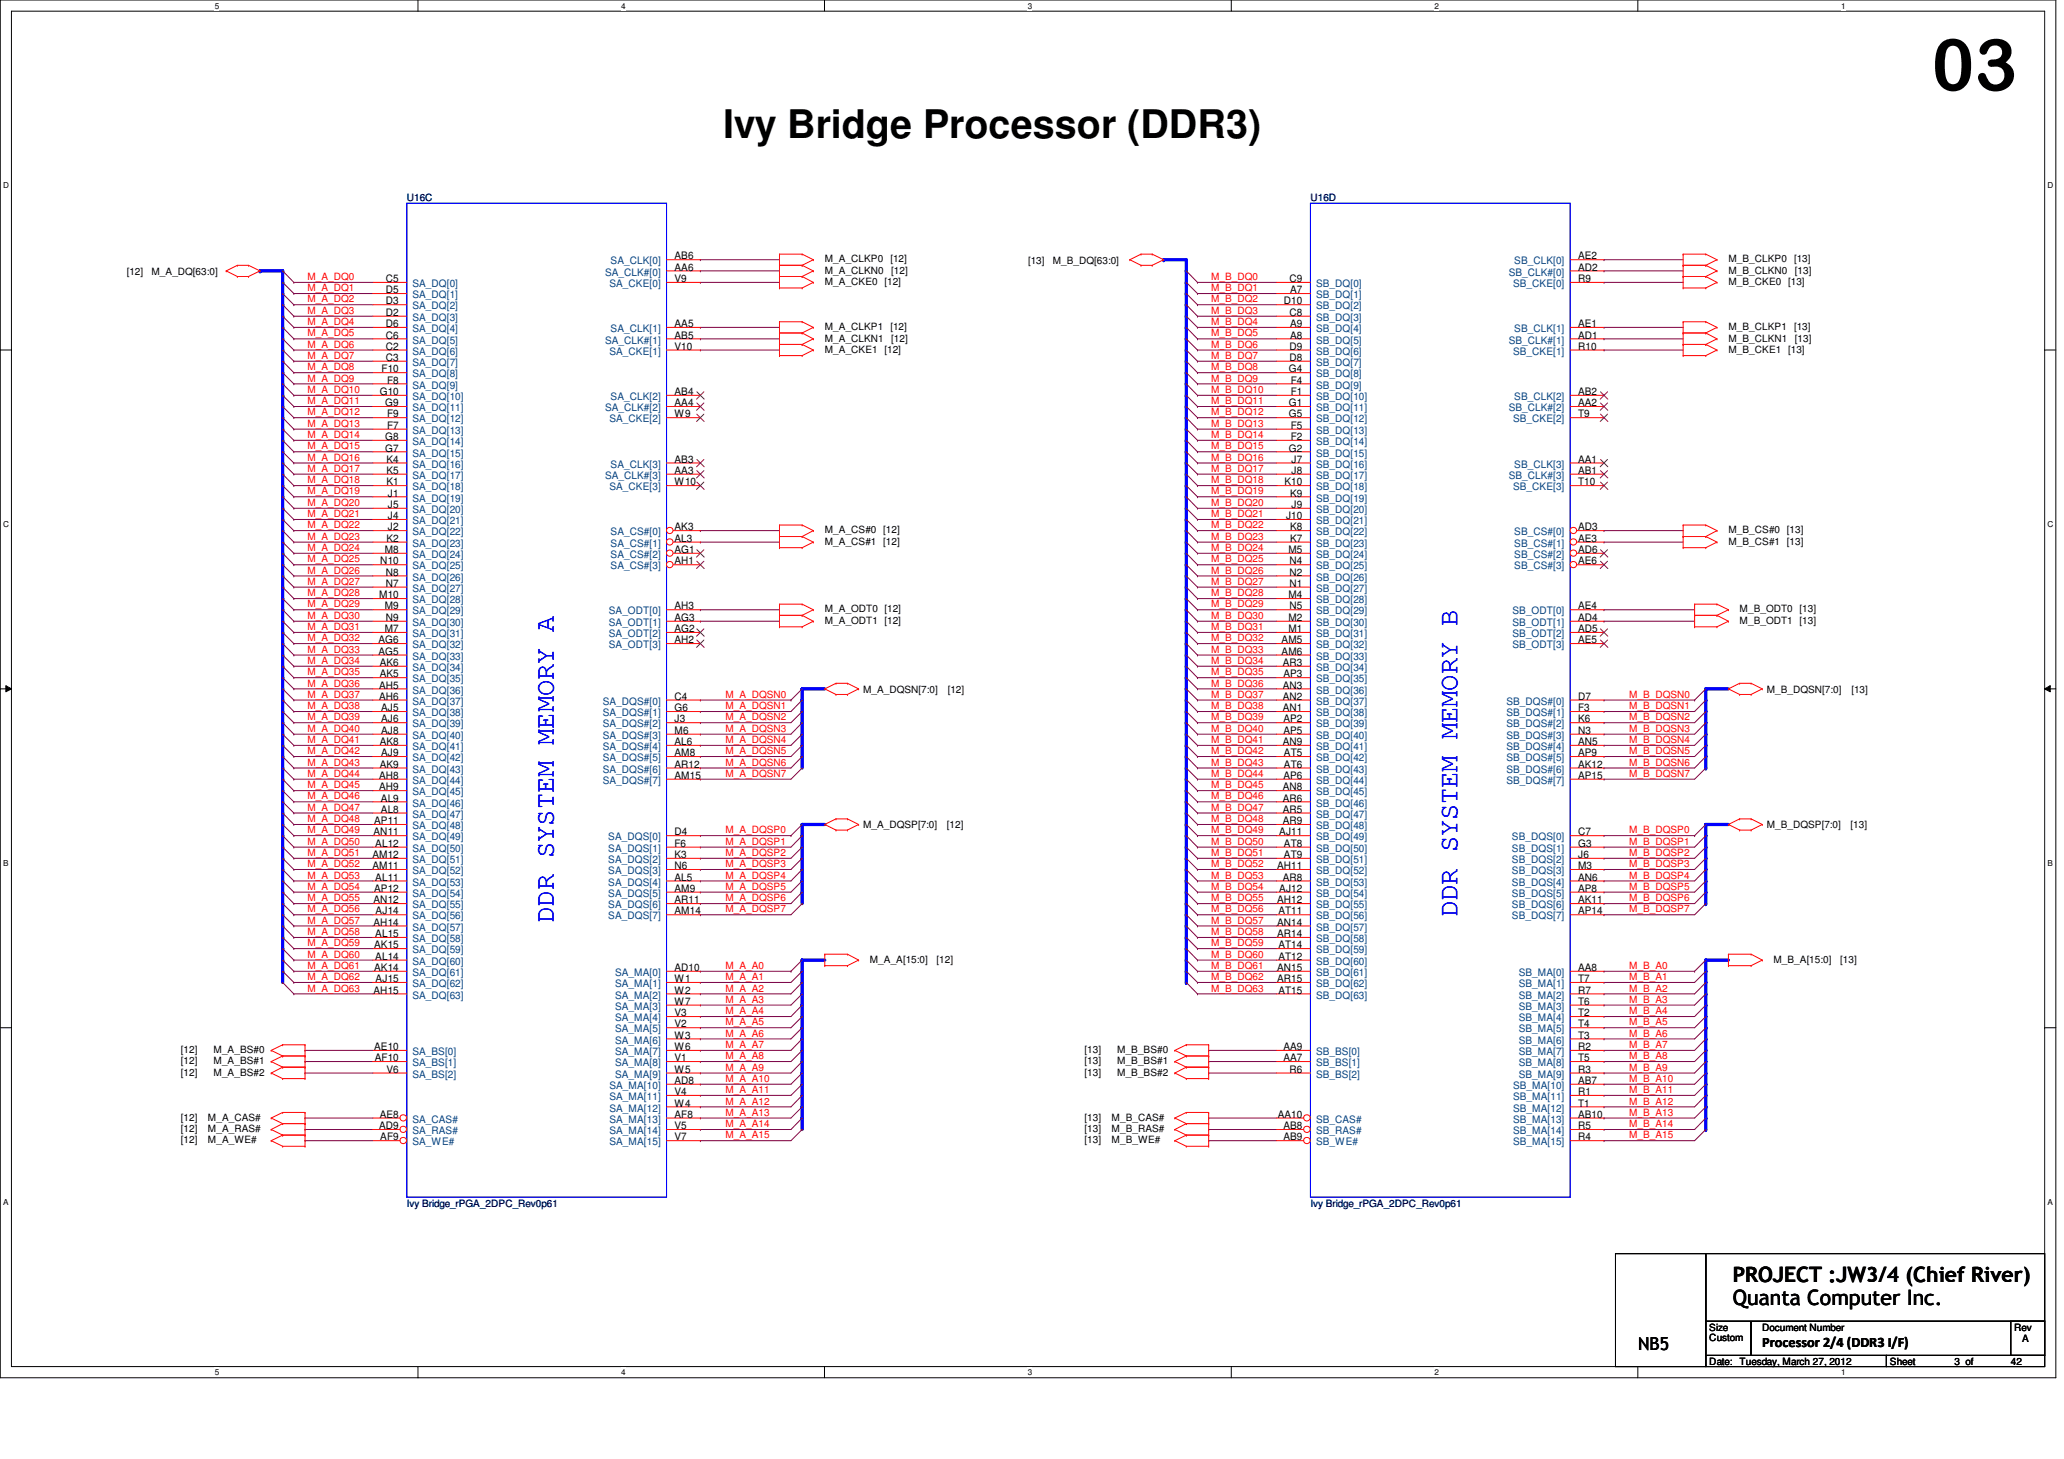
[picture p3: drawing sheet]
<svg xmlns="http://www.w3.org/2000/svg" width="297mm" height="210mm" viewBox="0 0 297 210" stroke-linecap="round" stroke-linejoin="round" font-family="sans-serif">
<defs><g id="words">
<text font-size="10.4" x="278" y="13">03</text>
<text font-size="5.7" x="104.1" y="19.9">Ivy Bridge Processor (DDR3)</text>
<g font-size="3.9" fill="#00f">
<text x="209.8" y="132" transform="rotate(-90 209.8 132)">DDR SYSTEM MEMORY B</text>
<text x="79.7" y="132.8" transform="rotate(-90 79.7 132.8)">DDR SYSTEM MEMORY A</text>
</g>
<g font-size="3">
<text x="249.4" y="184.6">PROJECT :JW3/4 (Chief River)</text>
<text x="249.4" y="187.8">Quanta Computer Inc.</text>
</g>
<text font-size="2.6" x="235.8" y="194.3">NB5</text>
<text font-size="2.1" x="253.6" y="193.8">Processor 2/4 (DDR3 I/F)</text>
<g font-size="1.5">
<text x="55.5" y="40.6">C5</text>
<text x="97.1" y="37.3">AB6</text>
<text x="97.1" y="38.9">AA6</text>
<text x="97.1" y="40.6">V9</text>
<text x="185.6" y="40.6">C9</text>
<text x="227.1" y="37.3">AE2</text>
<text x="227.1" y="38.9">AD2</text>
<text x="227.1" y="40.6">R9</text>
<text x="55.5" y="42.2">D5</text>
<text x="55.5" y="43.8">D3</text>
<text x="55.5" y="45.5">D2</text>
<text x="55.5" y="47.1">D6</text>
<text x="97.1" y="47.1">AA5</text>
<text x="184.8" y="43.8">D10</text>
<text x="185.6" y="45.5">C8</text>
<text x="185.7" y="42.2">A7</text>
<text x="185.7" y="47.1">A9</text>
<text x="227.1" y="47.1">AE1</text>
<text x="54.9" y="53.6">F10</text>
<text x="55.5" y="48.7">C6</text>
<text x="55.5" y="50.3">C2</text>
<text x="55.5" y="51.9">C3</text>
<text x="97.1" y="48.7">AB5</text>
<text x="97.1" y="50.3">V10</text>
<text x="185.5" y="53.6">G4</text>
<text x="185.6" y="50.3">D9</text>
<text x="185.6" y="51.9">D8</text>
<text x="185.7" y="48.7">A8</text>
<text x="227.1" y="48.7">AD1</text>
<text x="227.1" y="50.3">R10</text>
<text x="54.6" y="56.9">G10</text>
<text x="55.5" y="58.5">G9</text>
<text x="55.7" y="55.2">F8</text>
<text x="97.1" y="56.9">AB4</text>
<text x="97.1" y="58.5">AA4</text>
<text x="185.5" y="58.5">G1</text>
<text x="185.8" y="55.2">F4</text>
<text x="185.8" y="56.9">F1</text>
<text x="227.1" y="56.9">AB2</text>
<text x="227.1" y="58.5">AA2</text>
<text x="55.5" y="63.3">G8</text>
<text x="55.5" y="65">G7</text>
<text x="55.7" y="60.1">F9</text>
<text x="55.7" y="61.7">F7</text>
<text x="97.1" y="60.1">W9</text>
<text x="185.5" y="60.1">G5</text>
<text x="185.5" y="65">G2</text>
<text x="185.8" y="61.7">F5</text>
<text x="185.8" y="63.3">F2</text>
<text x="227.1" y="60.1">T9</text>
<text x="55.6" y="66.6">K4</text>
<text x="55.6" y="68.2">K5</text>
<text x="55.6" y="69.8">K1</text>
<text x="55.8" y="71.5">J1</text>
<text x="97.1" y="66.6">AB3</text>
<text x="97.1" y="68.2">AA3</text>
<text x="97.1" y="69.8">W10</text>
<text x="184.9" y="69.8">K10</text>
<text x="185.7" y="71.5">K9</text>
<text x="185.9" y="66.6">J7</text>
<text x="185.9" y="68.2">J8</text>
<text x="227.1" y="66.6">AA1</text>
<text x="227.1" y="68.2">AB1</text>
<text x="227.1" y="69.8">T10</text>
<text x="55.6" y="78">K2</text>
<text x="55.8" y="73.1">J5</text>
<text x="55.8" y="74.7">J4</text>
<text x="55.8" y="76.3">J2</text>
<text x="97.1" y="76.3">AK3</text>
<text x="97.1" y="78">AL3</text>
<text x="185.1" y="74.7">J10</text>
<text x="185.7" y="76.3">K8</text>
<text x="185.7" y="78">K7</text>
<text x="185.9" y="73.1">J9</text>
<text x="227.1" y="76.3">AD3</text>
<text x="227.1" y="78">AE3</text>
<text x="54.7" y="81.2">N10</text>
<text x="55.4" y="79.6">M8</text>
<text x="55.5" y="82.8">N8</text>
<text x="97.1" y="79.6">AG1</text>
<text x="97.1" y="81.2">AH1</text>
<text x="185.4" y="79.6">M5</text>
<text x="185.6" y="81.2">N4</text>
<text x="185.6" y="82.8">N2</text>
<text x="227.1" y="79.6">AD6</text>
<text x="227.1" y="81.2">AE6</text>
<text x="54.6" y="86.1">M10</text>
<text x="55.4" y="87.7">M9</text>
<text x="55.5" y="84.5">N7</text>
<text x="55.5" y="89.4">N9</text>
<text x="97.1" y="87.7">AH3</text>
<text x="97.1" y="89.4">AG3</text>
<text x="185.4" y="86.1">M4</text>
<text x="185.4" y="89.4">M2</text>
<text x="185.6" y="84.5">N1</text>
<text x="185.6" y="87.7">N5</text>
<text x="227.1" y="87.7">AE4</text>
<text x="227.1" y="89.4">AD4</text>
<text x="54.5" y="92.6">AG6</text>
<text x="54.5" y="94.2">AG5</text>
<text x="54.6" y="95.8">AK6</text>
<text x="55.4" y="91">M7</text>
<text x="97.1" y="91">AG2</text>
<text x="97.1" y="92.6">AH2</text>
<text x="184.4" y="92.6">AM5</text>
<text x="184.4" y="94.2">AM6</text>
<text x="184.6" y="95.8">AR3</text>
<text x="185.4" y="91">M1</text>
<text x="227.1" y="91">AD5</text>
<text x="227.1" y="92.6">AE5</text>
<text x="54.6" y="99.1">AH5</text>
<text x="54.6" y="100.7">AH6</text>
<text x="54.6" y="97.5">AK5</text>
<text x="97.1" y="100.7">C4</text>
<text x="184.6" y="99.1">AN3</text>
<text x="184.6" y="100.7">AN2</text>
<text x="184.7" y="97.5">AP3</text>
<text x="227.1" y="100.7">D7</text>
<text x="54.6" y="107.2">AK8</text>
<text x="54.9" y="102.4">AJ5</text>
<text x="54.9" y="104">AJ6</text>
<text x="54.9" y="105.6">AJ8</text>
<text x="97.1" y="102.4">G6</text>
<text x="97.1" y="104">J3</text>
<text x="97.1" y="105.6">M6</text>
<text x="97.1" y="107.2">AL6</text>
<text x="184.6" y="102.4">AN1</text>
<text x="184.6" y="107.2">AN9</text>
<text x="184.7" y="104">AP2</text>
<text x="184.7" y="105.6">AP5</text>
<text x="227.1" y="107.2">AN5</text>
<text x="227.1" y="102.4">F3</text>
<text x="227.1" y="104">K6</text>
<text x="227.1" y="105.6">N3</text>
<text x="54.6" y="112.1">AH8</text>
<text x="54.6" y="113.7">AH9</text>
<text x="54.6" y="110.5">AK9</text>
<text x="54.9" y="108.8">AJ9</text>
<text x="97.1" y="108.8">AM8</text>
<text x="97.1" y="110.5">AR12</text>
<text x="97.1" y="112.1">AM15</text>
<text x="184.6" y="113.7">AN8</text>
<text x="184.7" y="112.1">AP6</text>
<text x="184.8" y="108.8">AT5</text>
<text x="184.8" y="110.5">AT6</text>
<text x="227.1" y="108.8">AP9</text>
<text x="227.1" y="110.5">AK12</text>
<text x="227.1" y="112.1">AP15</text>
<text x="53.8" y="118.6">AP11</text>
<text x="54.8" y="115.4">AL9</text>
<text x="54.8" y="117">AL8</text>
<text x="184.6" y="115.4">AR6</text>
<text x="184.6" y="117">AR5</text>
<text x="184.6" y="118.6">AR9</text>
<text x="53.6" y="123.5">AM12</text>
<text x="53.6" y="125.1">AM11</text>
<text x="53.8" y="120.2">AN11</text>
<text x="54" y="121.9">AL12</text>
<text x="97.1" y="120.2">D4</text>
<text x="97.1" y="121.9">F6</text>
<text x="97.1" y="123.5">K3</text>
<text x="97.1" y="125.1">N6</text>
<text x="183.8" y="125.1">AH11</text>
<text x="184.1" y="120.2">AJ11</text>
<text x="184.8" y="121.9">AT8</text>
<text x="184.8" y="123.5">AT9</text>
<text x="227.1" y="120.2">C7</text>
<text x="227.1" y="121.9">G3</text>
<text x="227.1" y="123.5">J6</text>
<text x="227.1" y="125.1">M3</text>
<text x="53.8" y="130">AN12</text>
<text x="53.8" y="128.4">AP12</text>
<text x="54" y="126.7">AL11</text>
<text x="54.1" y="131.6">AJ14</text>
<text x="97.1" y="126.7">AL5</text>
<text x="97.1" y="128.4">AM9</text>
<text x="97.1" y="130">AR11</text>
<text x="97.1" y="131.6">AM14</text>
<text x="183.8" y="130">AH12</text>
<text x="184" y="131.6">AT11</text>
<text x="184.1" y="128.4">AJ12</text>
<text x="184.6" y="126.7">AR8</text>
<text x="227.1" y="126.7">AN6</text>
<text x="227.1" y="128.4">AP8</text>
<text x="227.1" y="130">AK11</text>
<text x="227.1" y="131.6">AP14</text>
<text x="53.8" y="133.2">AH14</text>
<text x="53.8" y="136.5">AK15</text>
<text x="54" y="134.9">AL15</text>
<text x="183.8" y="133.2">AN14</text>
<text x="183.8" y="134.9">AR14</text>
<text x="184" y="136.5">AT14</text>
<text x="53.8" y="143">AH15</text>
<text x="53.8" y="139.7">AK14</text>
<text x="54" y="138.1">AL14</text>
<text x="54.1" y="141.4">AJ15</text>
<text x="97.1" y="139.7">AD10</text>
<text x="97.1" y="141.4">W1</text>
<text x="97.1" y="143">W2</text>
<text x="183.8" y="139.7">AN15</text>
<text x="183.8" y="141.4">AR15</text>
<text x="184" y="138.1">AT12</text>
<text x="184" y="143">AT15</text>
<text x="227.1" y="139.7">AA8</text>
<text x="227.1" y="141.4">T7</text>
<text x="227.1" y="143">R7</text>
<text x="97.1" y="144.6">W7</text>
<text x="97.1" y="146.3">V3</text>
<text x="97.1" y="147.9">V2</text>
<text x="97.1" y="149.5">W3</text>
<text x="227.1" y="144.6">T6</text>
<text x="227.1" y="146.3">T2</text>
<text x="227.1" y="147.9">T4</text>
<text x="227.1" y="149.5">T3</text>
<text x="53.8" y="151.1">AE10</text>
<text x="53.9" y="152.7">AF10</text>
<text x="55.6" y="154.4">V6</text>
<text x="97.1" y="151.1">W6</text>
<text x="97.1" y="152.7">V1</text>
<text x="97.1" y="154.4">W5</text>
<text x="97.1" y="156">AD8</text>
<text x="184.7" y="151.1">AA9</text>
<text x="184.7" y="152.7">AA7</text>
<text x="185.6" y="154.4">R6</text>
<text x="227.1" y="151.1">R2</text>
<text x="227.1" y="152.7">T5</text>
<text x="227.1" y="154.4">R3</text>
<text x="227.1" y="156">AB7</text>
<text x="54.6" y="160.9">AE8</text>
<text x="97.1" y="157.6">V4</text>
<text x="97.1" y="159.3">W4</text>
<text x="97.1" y="160.9">AF8</text>
<text x="183.9" y="160.9">AA10</text>
<text x="227.1" y="157.6">R1</text>
<text x="227.1" y="159.3">T1</text>
<text x="227.1" y="160.9">AB10</text>
<text x="54.6" y="162.5">AD9</text>
<text x="54.7" y="164.1">AF9</text>
<text x="97.1" y="162.5">V5</text>
<text x="97.1" y="164.1">V7</text>
<text x="184.7" y="162.5">AB8</text>
<text x="184.7" y="164.1">AB9</text>
<text x="227.1" y="162.5">R5</text>
<text x="227.1" y="164.1">R4</text>
</g>
<g font-size="1.5" fill="#004080">
<text x="59.3" y="41.3">SA_DQ[0]</text>
<text x="87.1" y="39.7">SA_CLK#[0]</text>
<text x="87.7" y="41.3">SA_CKE[0]</text>
<text x="87.9" y="38.1">SA_CLK[0]</text>
<text x="189.4" y="41.3">SB_DQ[0]</text>
<text x="217.1" y="39.7">SB_CLK#[0]</text>
<text x="217.8" y="41.3">SB_CKE[0]</text>
<text x="217.9" y="38.1">SB_CLK[0]</text>
<text x="59.3" y="42.9">SA_DQ[1]</text>
<text x="59.3" y="44.5">SA_DQ[2]</text>
<text x="59.3" y="46.2">SA_DQ[3]</text>
<text x="59.3" y="47.8">SA_DQ[4]</text>
<text x="87.9" y="47.8">SA_CLK[1]</text>
<text x="189.4" y="42.9">SB_DQ[1]</text>
<text x="189.4" y="44.5">SB_DQ[2]</text>
<text x="189.4" y="46.2">SB_DQ[3]</text>
<text x="189.4" y="47.8">SB_DQ[4]</text>
<text x="217.9" y="47.8">SB_CLK[1]</text>
<text x="59.3" y="49.4">SA_DQ[5]</text>
<text x="59.3" y="51.1">SA_DQ[6]</text>
<text x="59.3" y="52.7">SA_DQ[7]</text>
<text x="87.1" y="49.4">SA_CLK#[1]</text>
<text x="87.7" y="51.1">SA_CKE[1]</text>
<text x="189.4" y="49.4">SB_DQ[5]</text>
<text x="189.4" y="51.1">SB_DQ[6]</text>
<text x="189.4" y="52.7">SB_DQ[7]</text>
<text x="217.1" y="49.4">SB_CLK#[1]</text>
<text x="217.8" y="51.1">SB_CKE[1]</text>
<text x="59.3" y="54.3">SA_DQ[8]</text>
<text x="59.3" y="55.9">SA_DQ[9]</text>
<text x="59.3" y="57.6">SA_DQ[10]</text>
<text x="59.3" y="59.2">SA_DQ[11]</text>
<text x="87.1" y="59.2">SA_CLK#[2]</text>
<text x="87.9" y="57.6">SA_CLK[2]</text>
<text x="189.4" y="54.3">SB_DQ[8]</text>
<text x="189.4" y="55.9">SB_DQ[9]</text>
<text x="189.4" y="57.6">SB_DQ[10]</text>
<text x="189.4" y="59.2">SB_DQ[11]</text>
<text x="217.1" y="59.2">SB_CLK#[2]</text>
<text x="217.9" y="57.6">SB_CLK[2]</text>
<text x="59.3" y="60.8">SA_DQ[12]</text>
<text x="59.3" y="62.4">SA_DQ[13]</text>
<text x="59.3" y="64.1">SA_DQ[14]</text>
<text x="59.3" y="65.7">SA_DQ[15]</text>
<text x="87.7" y="60.8">SA_CKE[2]</text>
<text x="189.4" y="60.8">SB_DQ[12]</text>
<text x="189.4" y="62.4">SB_DQ[13]</text>
<text x="189.4" y="64.1">SB_DQ[14]</text>
<text x="189.4" y="65.7">SB_DQ[15]</text>
<text x="217.8" y="60.8">SB_CKE[2]</text>
<text x="59.3" y="67.3">SA_DQ[16]</text>
<text x="59.3" y="68.9">SA_DQ[17]</text>
<text x="59.3" y="70.6">SA_DQ[18]</text>
<text x="87.1" y="68.9">SA_CLK#[3]</text>
<text x="87.7" y="70.6">SA_CKE[3]</text>
<text x="87.9" y="67.3">SA_CLK[3]</text>
<text x="189.4" y="67.3">SB_DQ[16]</text>
<text x="189.4" y="68.9">SB_DQ[17]</text>
<text x="189.4" y="70.6">SB_DQ[18]</text>
<text x="217.1" y="68.9">SB_CLK#[3]</text>
<text x="217.8" y="70.6">SB_CKE[3]</text>
<text x="217.9" y="67.3">SB_CLK[3]</text>
<text x="59.3" y="72.2">SA_DQ[19]</text>
<text x="59.3" y="73.8">SA_DQ[20]</text>
<text x="59.3" y="75.4">SA_DQ[21]</text>
<text x="59.3" y="77">SA_DQ[22]</text>
<text x="87.9" y="77">SA_CS#[0]</text>
<text x="189.4" y="72.2">SB_DQ[19]</text>
<text x="189.4" y="73.8">SB_DQ[20]</text>
<text x="189.4" y="75.4">SB_DQ[21]</text>
<text x="189.4" y="77">SB_DQ[22]</text>
<text x="217.9" y="77">SB_CS#[0]</text>
<text x="59.3" y="78.7">SA_DQ[23]</text>
<text x="59.3" y="80.3">SA_DQ[24]</text>
<text x="59.3" y="82">SA_DQ[25]</text>
<text x="59.3" y="83.6">SA_DQ[26]</text>
<text x="87.9" y="78.7">SA_CS#[1]</text>
<text x="87.9" y="80.3">SA_CS#[2]</text>
<text x="87.9" y="82">SA_CS#[3]</text>
<text x="189.4" y="78.7">SB_DQ[23]</text>
<text x="189.4" y="80.3">SB_DQ[24]</text>
<text x="189.4" y="82">SB_DQ[25]</text>
<text x="189.4" y="83.6">SB_DQ[26]</text>
<text x="217.9" y="78.7">SB_CS#[1]</text>
<text x="217.9" y="80.3">SB_CS#[2]</text>
<text x="217.9" y="82">SB_CS#[3]</text>
<text x="59.3" y="85.2">SA_DQ[27]</text>
<text x="59.3" y="86.8">SA_DQ[28]</text>
<text x="59.3" y="88.4">SA_DQ[29]</text>
<text x="87.6" y="88.4">SA_ODT[0]</text>
<text x="189.4" y="85.2">SB_DQ[27]</text>
<text x="189.4" y="86.8">SB_DQ[28]</text>
<text x="189.4" y="88.4">SB_DQ[29]</text>
<text x="217.7" y="88.4">SB_ODT[0]</text>
<text x="59.3" y="90.1">SA_DQ[30]</text>
<text x="59.3" y="91.7">SA_DQ[31]</text>
<text x="59.3" y="93.3">SA_DQ[32]</text>
<text x="59.3" y="95">SA_DQ[33]</text>
<text x="87.6" y="90.1">SA_ODT[1]</text>
<text x="87.6" y="91.7">SA_ODT[2]</text>
<text x="87.6" y="93.3">SA_ODT[3]</text>
<text x="189.4" y="90.1">SB_DQ[30]</text>
<text x="189.4" y="91.7">SB_DQ[31]</text>
<text x="189.4" y="93.3">SB_DQ[32]</text>
<text x="189.4" y="95">SB_DQ[33]</text>
<text x="217.7" y="90.1">SB_ODT[1]</text>
<text x="217.7" y="91.7">SB_ODT[2]</text>
<text x="217.7" y="93.3">SB_ODT[3]</text>
<text x="59.3" y="96.6">SA_DQ[34]</text>
<text x="59.3" y="98.2">SA_DQ[35]</text>
<text x="59.3" y="99.8">SA_DQ[36]</text>
<text x="59.3" y="101.4">SA_DQ[37]</text>
<text x="86.7" y="101.4">SA_DQS#[0]</text>
<text x="189.4" y="96.6">SB_DQ[34]</text>
<text x="189.4" y="98.2">SB_DQ[35]</text>
<text x="189.4" y="99.8">SB_DQ[36]</text>
<text x="189.4" y="101.4">SB_DQ[37]</text>
<text x="216.8" y="101.4">SB_DQS#[0]</text>
<text x="59.3" y="103.1">SA_DQ[38]</text>
<text x="59.3" y="104.7">SA_DQ[39]</text>
<text x="59.3" y="106.3">SA_DQ[40]</text>
<text x="59.3" y="107.9">SA_DQ[41]</text>
<text x="86.7" y="103.1">SA_DQS#[1]</text>
<text x="86.7" y="104.7">SA_DQS#[2]</text>
<text x="86.7" y="106.3">SA_DQS#[3]</text>
<text x="86.7" y="107.9">SA_DQS#[4]</text>
<text x="189.4" y="103.1">SB_DQ[38]</text>
<text x="189.4" y="104.7">SB_DQ[39]</text>
<text x="189.4" y="106.3">SB_DQ[40]</text>
<text x="189.4" y="107.9">SB_DQ[41]</text>
<text x="216.8" y="107.9">SB_DQS#[4]</text>
<text x="216.8" y="103.1">SB_DQS#[1]</text>
<text x="216.8" y="104.7">SB_DQS#[2]</text>
<text x="216.8" y="106.3">SB_DQS#[3]</text>
<text x="59.3" y="109.6">SA_DQ[42]</text>
<text x="59.3" y="111.2">SA_DQ[43]</text>
<text x="59.3" y="112.8">SA_DQ[44]</text>
<text x="86.7" y="109.6">SA_DQS#[5]</text>
<text x="86.7" y="111.2">SA_DQS#[6]</text>
<text x="86.7" y="112.8">SA_DQS#[7]</text>
<text x="189.4" y="109.6">SB_DQ[42]</text>
<text x="189.4" y="111.2">SB_DQ[43]</text>
<text x="189.4" y="112.8">SB_DQ[44]</text>
<text x="216.8" y="109.6">SB_DQS#[5]</text>
<text x="216.8" y="111.2">SB_DQS#[6]</text>
<text x="216.8" y="112.8">SB_DQS#[7]</text>
<text x="59.3" y="114.5">SA_DQ[45]</text>
<text x="59.3" y="116.1">SA_DQ[46]</text>
<text x="59.3" y="117.7">SA_DQ[47]</text>
<text x="59.3" y="119.3">SA_DQ[48]</text>
<text x="189.4" y="114.5">SB_DQ[45]</text>
<text x="189.4" y="116.1">SB_DQ[46]</text>
<text x="189.4" y="117.7">SB_DQ[47]</text>
<text x="189.4" y="119.3">SB_DQ[48]</text>
<text x="59.3" y="120.9">SA_DQ[49]</text>
<text x="59.3" y="122.6">SA_DQ[50]</text>
<text x="59.3" y="124.2">SA_DQ[51]</text>
<text x="59.3" y="125.8">SA_DQ[52]</text>
<text x="87.5" y="120.9">SA_DQS[0]</text>
<text x="87.5" y="122.6">SA_DQS[1]</text>
<text x="87.5" y="124.2">SA_DQS[2]</text>
<text x="87.5" y="125.8">SA_DQS[3]</text>
<text x="189.4" y="120.9">SB_DQ[49]</text>
<text x="189.4" y="122.6">SB_DQ[50]</text>
<text x="189.4" y="124.2">SB_DQ[51]</text>
<text x="189.4" y="125.8">SB_DQ[52]</text>
<text x="217.6" y="120.9">SB_DQS[0]</text>
<text x="217.6" y="122.6">SB_DQS[1]</text>
<text x="217.6" y="124.2">SB_DQS[2]</text>
<text x="217.6" y="125.8">SB_DQS[3]</text>
<text x="59.3" y="127.5">SA_DQ[53]</text>
<text x="59.3" y="129.1">SA_DQ[54]</text>
<text x="59.3" y="130.7">SA_DQ[55]</text>
<text x="87.5" y="127.5">SA_DQS[4]</text>
<text x="87.5" y="129.1">SA_DQS[5]</text>
<text x="87.5" y="130.7">SA_DQS[6]</text>
<text x="189.4" y="127.5">SB_DQ[53]</text>
<text x="189.4" y="129.1">SB_DQ[54]</text>
<text x="189.4" y="130.7">SB_DQ[55]</text>
<text x="217.6" y="127.5">SB_DQS[4]</text>
<text x="217.6" y="129.1">SB_DQS[5]</text>
<text x="217.6" y="130.7">SB_DQS[6]</text>
<text x="59.3" y="132.3">SA_DQ[56]</text>
<text x="59.3" y="133.9">SA_DQ[57]</text>
<text x="59.3" y="135.6">SA_DQ[58]</text>
<text x="59.3" y="137.2">SA_DQ[59]</text>
<text x="87.5" y="132.3">SA_DQS[7]</text>
<text x="189.4" y="132.3">SB_DQ[56]</text>
<text x="189.4" y="133.9">SB_DQ[57]</text>
<text x="189.4" y="135.6">SB_DQ[58]</text>
<text x="189.4" y="137.2">SB_DQ[59]</text>
<text x="217.6" y="132.3">SB_DQS[7]</text>
<text x="59.3" y="138.9">SA_DQ[60]</text>
<text x="59.3" y="140.5">SA_DQ[61]</text>
<text x="59.3" y="142.1">SA_DQ[62]</text>
<text x="59.3" y="143.7">SA_DQ[63]</text>
<text x="88.5" y="140.5">SA_MA[0]</text>
<text x="88.5" y="142.1">SA_MA[1]</text>
<text x="88.5" y="143.7">SA_MA[2]</text>
<text x="189.4" y="138.9">SB_DQ[60]</text>
<text x="189.4" y="140.5">SB_DQ[61]</text>
<text x="189.4" y="142.1">SB_DQ[62]</text>
<text x="189.4" y="143.7">SB_DQ[63]</text>
<text x="218.6" y="140.5">SB_MA[0]</text>
<text x="218.6" y="142.1">SB_MA[1]</text>
<text x="218.6" y="143.7">SB_MA[2]</text>
<text x="88.5" y="145.3">SA_MA[3]</text>
<text x="88.5" y="147">SA_MA[4]</text>
<text x="88.5" y="148.6">SA_MA[5]</text>
<text x="218.6" y="145.3">SB_MA[3]</text>
<text x="218.6" y="147">SB_MA[4]</text>
<text x="218.6" y="148.6">SB_MA[5]</text>
<text x="59.3" y="151.8">SA_BS[0]</text>
<text x="59.3" y="153.5">SA_BS[1]</text>
<text x="59.3" y="155.1">SA_BS[2]</text>
<text x="88.5" y="150.2">SA_MA[6]</text>
<text x="88.5" y="151.8">SA_MA[7]</text>
<text x="88.5" y="153.5">SA_MA[8]</text>
<text x="88.5" y="155.1">SA_MA[9]</text>
<text x="189.4" y="151.8">SB_BS[0]</text>
<text x="189.4" y="153.5">SB_BS[1]</text>
<text x="189.4" y="155.1">SB_BS[2]</text>
<text x="218.6" y="150.2">SB_MA[6]</text>
<text x="218.6" y="151.8">SB_MA[7]</text>
<text x="218.6" y="153.5">SB_MA[8]</text>
<text x="218.6" y="155.1">SB_MA[9]</text>
<text x="59.3" y="161.6">SA_CAS#</text>
<text x="87.7" y="156.7">SA_MA[10]</text>
<text x="87.7" y="158.3">SA_MA[11]</text>
<text x="87.7" y="160">SA_MA[12]</text>
<text x="87.7" y="161.6">SA_MA[13]</text>
<text x="189.4" y="161.6">SB_CAS#</text>
<text x="217.8" y="156.7">SB_MA[10]</text>
<text x="217.8" y="158.3">SB_MA[11]</text>
<text x="217.8" y="160">SB_MA[12]</text>
<text x="217.8" y="161.6">SB_MA[13]</text>
<text x="59.3" y="163.2">SA_RAS#</text>
<text x="59.3" y="164.8">SA_WE#</text>
<text x="87.7" y="163.2">SA_MA[14]</text>
<text x="87.7" y="164.8">SA_MA[15]</text>
<text x="189.4" y="163.2">SB_RAS#</text>
<text x="189.4" y="164.8">SB_WE#</text>
<text x="217.8" y="163.2">SB_MA[14]</text>
<text x="217.8" y="164.8">SB_MA[15]</text>
</g>
<g font-size="1.4" fill="#000080">
<text x="58.5" y="29">U16C</text>
<text x="188.6" y="29">U16D</text>
<text x="58.5" y="173.7">Ivy Bridge_rPGA_2DPC_Rev0p61</text>
<text x="188.6" y="173.7">Ivy Bridge_rPGA_2DPC_Rev0p61</text>
</g>
<g font-size="1.4">
<text x="18.2" y="39.5">[12]</text>
<text x="21.8" y="39.5">M_A_DQ[63:0]</text>
<text x="118.7" y="37.8">M_A_CLKP0</text>
<text x="118.7" y="39.4">M_A_CLKN0</text>
<text x="118.7" y="41">M_A_CKE0 [12]</text>
<text x="128.1" y="37.8">[12]</text>
<text x="128.3" y="39.4">[12]</text>
<text x="148" y="37.9">[13]</text>
<text x="151.5" y="37.9">M_B_DQ[63:0]</text>
<text x="248.7" y="39.4">M_B_CLKN0</text>
<text x="248.7" y="41">M_B_CKE0 [13]</text>
<text x="248.7" y="37.8">M_B_CLKP0</text>
<text x="258.2" y="37.8">[13]</text>
<text x="258.3" y="39.4">[13]</text>
<text x="118.7" y="47.5">M_A_CLKP1</text>
<text x="128.1" y="47.5">[12]</text>
<text x="248.7" y="47.5">M_B_CLKP1</text>
<text x="258.2" y="47.5">[13]</text>
<text x="118.7" y="49.1">M_A_CLKN1</text>
<text x="118.7" y="50.8">M_A_CKE1 [12]</text>
<text x="128.3" y="49.1">[12]</text>
<text x="248.7" y="49.1">M_B_CLKN1</text>
<text x="248.7" y="50.8">M_B_CKE1 [13]</text>
<text x="258.3" y="49.1">[13]</text>
<text x="118.7" y="76.8">M_A_CS#0 [12]</text>
<text x="248.7" y="76.8">M_B_CS#0 [13]</text>
<text x="118.7" y="78.4">M_A_CS#1 [12]</text>
<text x="248.7" y="78.4">M_B_CS#1 [13]</text>
<text x="118.7" y="88.1">M_A_ODT0 [12]</text>
<text x="118.7" y="89.8">M_A_ODT1 [12]</text>
<text x="250.4" y="89.8">M_B_ODT1 [13]</text>
<text x="250.4" y="88.1">M_B_ODT0 [13]</text>
<text x="124.2" y="99.7">M_A_DQSN[7:0]</text>
<text x="136.4" y="99.7">[12]</text>
<text x="254.3" y="99.7">M_B_DQSN[7:0]</text>
<text x="266.4" y="99.7">[13]</text>
<text x="124.2" y="119.2">M_A_DQSP[7:0]</text>
<text x="136.3" y="119.2">[12]</text>
<text x="254.3" y="119.2">M_B_DQSP[7:0]</text>
<text x="266.3" y="119.2">[13]</text>
<text x="125.2" y="138.6">M_A_A[15:0]</text>
<text x="134.8" y="138.6">[12]</text>
<text x="255.2" y="138.6">M_B_A[15:0]</text>
<text x="264.8" y="138.6">[13]</text>
<text x="26" y="151.6">[12]</text>
<text x="26" y="153.2">[12]</text>
<text x="26" y="154.8">[12]</text>
<text x="30.7" y="151.6">M_A_BS#0</text>
<text x="30.7" y="153.2">M_A_BS#1</text>
<text x="30.7" y="154.8">M_A_BS#2</text>
<text x="156.1" y="153.2">[13]</text>
<text x="156.1" y="154.8">[13]</text>
<text x="156.1" y="151.6">[13]</text>
<text x="160.8" y="153.2">M_B_BS#1</text>
<text x="160.8" y="154.8">M_B_BS#2</text>
<text x="160.8" y="151.6">M_B_BS#0</text>
<text x="26" y="161.3">[12]</text>
<text x="29.9" y="161.3">M_A_CAS#</text>
<text x="156.1" y="161.3">[13]</text>
<text x="160" y="161.3">M_B_CAS#</text>
<text x="26" y="164.5">[12]</text>
<text x="26" y="162.9">[12]</text>
<text x="29.9" y="164.5">M_A_WE#</text>
<text x="29.9" y="162.9">M_A_RAS#</text>
<text x="156.1" y="164.5">[13]</text>
<text x="156.1" y="162.9">[13]</text>
<text x="160" y="164.5">M_B_WE#</text>
<text x="160" y="162.9">M_B_RAS#</text>
<text x="246" y="191.5">Size</text>
<text x="253.6" y="191.5">Document Number</text>
<text x="289.9" y="191.5">Rev</text>
<text x="246" y="196.4">Date: Tuesday, March 27, 2012</text>
<text x="246" y="193">Custom</text>
<text x="272" y="196.4">Sheet</text>
<text x="281.3" y="196.4">3 of</text>
<text x="289.4" y="196.4">42</text>
<text x="291" y="193.2">A</text>
</g>
<g font-size="1.4" fill="#f00">
<text x="44.2" y="40.3">M_A_DQ0</text>
<text x="44.2" y="41.9">M_A_DQ1</text>
<text x="174.3" y="40.3">M_B_DQ0</text>
<text x="174.3" y="41.9">M_B_DQ1</text>
<text x="44.2" y="43.5">M_A_DQ2</text>
<text x="44.2" y="45.2">M_A_DQ3</text>
<text x="44.2" y="46.8">M_A_DQ4</text>
<text x="174.3" y="43.5">M_B_DQ2</text>
<text x="174.3" y="45.2">M_B_DQ3</text>
<text x="174.3" y="46.8">M_B_DQ4</text>
<text x="44.2" y="48.4">M_A_DQ5</text>
<text x="44.2" y="50">M_A_DQ6</text>
<text x="44.2" y="51.6">M_A_DQ7</text>
<text x="44.2" y="53.3">M_A_DQ8</text>
<text x="174.3" y="50">M_B_DQ6</text>
<text x="174.3" y="51.6">M_B_DQ7</text>
<text x="174.3" y="48.4">M_B_DQ5</text>
<text x="174.3" y="53.3">M_B_DQ8</text>
<text x="44.2" y="56.6">M_A_DQ10</text>
<text x="44.2" y="58.2">M_A_DQ11</text>
<text x="44.2" y="59.8">M_A_DQ12</text>
<text x="44.2" y="54.9">M_A_DQ9</text>
<text x="174.3" y="56.6">M_B_DQ10</text>
<text x="174.3" y="58.2">M_B_DQ11</text>
<text x="174.3" y="59.8">M_B_DQ12</text>
<text x="174.3" y="54.9">M_B_DQ9</text>
<text x="44.2" y="61.4">M_A_DQ13</text>
<text x="44.2" y="63">M_A_DQ14</text>
<text x="44.2" y="64.7">M_A_DQ15</text>
<text x="174.3" y="61.4">M_B_DQ13</text>
<text x="174.3" y="64.7">M_B_DQ15</text>
<text x="174.3" y="63">M_B_DQ14</text>
<text x="44.2" y="69.6">M_A_DQ18</text>
<text x="44.2" y="71.2">M_A_DQ19</text>
<text x="44.2" y="66.3">M_A_DQ16</text>
<text x="44.2" y="67.9">M_A_DQ17</text>
<text x="174.3" y="69.6">M_B_DQ18</text>
<text x="174.3" y="71.2">M_B_DQ19</text>
<text x="174.3" y="66.3">M_B_DQ16</text>
<text x="174.3" y="67.9">M_B_DQ17</text>
<text x="44.2" y="74.4">M_A_DQ21</text>
<text x="44.2" y="72.8">M_A_DQ20</text>
<text x="44.2" y="76">M_A_DQ22</text>
<text x="44.2" y="77.7">M_A_DQ23</text>
<text x="174.3" y="74.4">M_B_DQ21</text>
<text x="174.3" y="72.8">M_B_DQ20</text>
<text x="174.3" y="77.7">M_B_DQ23</text>
<text x="174.3" y="76">M_B_DQ22</text>
<text x="44.2" y="79.3">M_A_DQ24</text>
<text x="44.2" y="82.5">M_A_DQ26</text>
<text x="44.2" y="80.9">M_A_DQ25</text>
<text x="174.3" y="80.9">M_B_DQ25</text>
<text x="174.3" y="79.3">M_B_DQ24</text>
<text x="174.3" y="82.5">M_B_DQ26</text>
<text x="44.2" y="89.1">M_A_DQ30</text>
<text x="44.2" y="85.8">M_A_DQ28</text>
<text x="44.2" y="87.4">M_A_DQ29</text>
<text x="44.2" y="84.2">M_A_DQ27</text>
<text x="174.3" y="89.1">M_B_DQ30</text>
<text x="174.3" y="85.8">M_B_DQ28</text>
<text x="174.3" y="87.4">M_B_DQ29</text>
<text x="174.3" y="84.2">M_B_DQ27</text>
<text x="44.2" y="90.7">M_A_DQ31</text>
<text x="44.2" y="95.5">M_A_DQ34</text>
<text x="44.2" y="92.3">M_A_DQ32</text>
<text x="44.2" y="93.9">M_A_DQ33</text>
<text x="174.3" y="95.5">M_B_DQ34</text>
<text x="174.3" y="92.3">M_B_DQ32</text>
<text x="174.3" y="93.9">M_B_DQ33</text>
<text x="174.3" y="90.7">M_B_DQ31</text>
<text x="44.2" y="97.2">M_A_DQ35</text>
<text x="44.2" y="100.4">M_A_DQ37</text>
<text x="44.2" y="98.8">M_A_DQ36</text>
<text x="104.4" y="100.4">M_A_DQSN0</text>
<text x="174.3" y="97.2">M_B_DQ35</text>
<text x="174.3" y="100.4">M_B_DQ37</text>
<text x="174.3" y="98.8">M_B_DQ36</text>
<text x="234.4" y="100.4">M_B_DQSN0</text>
<text x="44.2" y="102.1">M_A_DQ38</text>
<text x="44.2" y="103.7">M_A_DQ39</text>
<text x="44.2" y="105.3">M_A_DQ40</text>
<text x="44.2" y="106.9">M_A_DQ41</text>
<text x="104.4" y="102.1">M_A_DQSN1</text>
<text x="104.4" y="105.3">M_A_DQSN3</text>
<text x="104.4" y="103.7">M_A_DQSN2</text>
<text x="104.4" y="106.9">M_A_DQSN4</text>
<text x="174.3" y="103.7">M_B_DQ39</text>
<text x="174.3" y="102.1">M_B_DQ38</text>
<text x="174.3" y="106.9">M_B_DQ41</text>
<text x="174.3" y="105.3">M_B_DQ40</text>
<text x="234.4" y="102.1">M_B_DQSN1</text>
<text x="234.4" y="105.3">M_B_DQSN3</text>
<text x="234.4" y="103.7">M_B_DQSN2</text>
<text x="234.4" y="106.9">M_B_DQSN4</text>
<text x="44.2" y="111.8">M_A_DQ44</text>
<text x="44.2" y="113.5">M_A_DQ45</text>
<text x="44.2" y="110.2">M_A_DQ43</text>
<text x="44.2" y="108.5">M_A_DQ42</text>
<text x="104.4" y="108.5">M_A_DQSN5</text>
<text x="104.4" y="110.2">M_A_DQSN6</text>
<text x="104.4" y="111.8">M_A_DQSN7</text>
<text x="174.3" y="111.8">M_B_DQ44</text>
<text x="174.3" y="113.5">M_B_DQ45</text>
<text x="174.3" y="110.2">M_B_DQ43</text>
<text x="174.3" y="108.5">M_B_DQ42</text>
<text x="234.4" y="108.5">M_B_DQSN5</text>
<text x="234.4" y="110.2">M_B_DQSN6</text>
<text x="234.4" y="111.8">M_B_DQSN7</text>
<text x="44.2" y="116.7">M_A_DQ47</text>
<text x="44.2" y="115.1">M_A_DQ46</text>
<text x="44.2" y="119.9">M_A_DQ49</text>
<text x="44.2" y="118.3">M_A_DQ48</text>
<text x="104.4" y="119.9">M_A_DQSP0</text>
<text x="174.3" y="115.1">M_B_DQ46</text>
<text x="174.3" y="116.7">M_B_DQ47</text>
<text x="174.3" y="118.3">M_B_DQ48</text>
<text x="174.3" y="119.9">M_B_DQ49</text>
<text x="234.4" y="119.9">M_B_DQSP0</text>
<text x="44.2" y="124.8">M_A_DQ52</text>
<text x="44.2" y="123.2">M_A_DQ51</text>
<text x="44.2" y="121.6">M_A_DQ50</text>
<text x="104.4" y="121.6">M_A_DQSP1</text>
<text x="104.4" y="123.2">M_A_DQSP2</text>
<text x="104.4" y="124.8">M_A_DQSP3</text>
<text x="174.3" y="123.2">M_B_DQ51</text>
<text x="174.3" y="121.6">M_B_DQ50</text>
<text x="174.3" y="124.8">M_B_DQ52</text>
<text x="234.4" y="121.6">M_B_DQSP1</text>
<text x="234.4" y="124.8">M_B_DQSP3</text>
<text x="234.4" y="123.2">M_B_DQSP2</text>
<text x="44.2" y="128.1">M_A_DQ54</text>
<text x="44.2" y="126.4">M_A_DQ53</text>
<text x="44.2" y="131.3">M_A_DQ56</text>
<text x="44.2" y="129.7">M_A_DQ55</text>
<text x="104.4" y="126.4">M_A_DQSP4</text>
<text x="104.4" y="129.7">M_A_DQSP6</text>
<text x="104.4" y="128.1">M_A_DQSP5</text>
<text x="104.4" y="131.3">M_A_DQSP7</text>
<text x="174.3" y="126.4">M_B_DQ53</text>
<text x="174.3" y="131.3">M_B_DQ56</text>
<text x="174.3" y="128.1">M_B_DQ54</text>
<text x="174.3" y="129.7">M_B_DQ55</text>
<text x="234.4" y="128.1">M_B_DQSP5</text>
<text x="234.4" y="129.7">M_B_DQSP6</text>
<text x="234.4" y="126.4">M_B_DQSP4</text>
<text x="234.4" y="131.3">M_B_DQSP7</text>
<text x="44.2" y="134.6">M_A_DQ58</text>
<text x="44.2" y="136.2">M_A_DQ59</text>
<text x="44.2" y="137.8">M_A_DQ60</text>
<text x="44.2" y="132.9">M_A_DQ57</text>
<text x="174.3" y="132.9">M_B_DQ57</text>
<text x="174.3" y="134.6">M_B_DQ58</text>
<text x="174.3" y="136.2">M_B_DQ59</text>
<text x="174.3" y="137.8">M_B_DQ60</text>
<text x="44.2" y="139.4">M_A_DQ61</text>
<text x="44.2" y="141.1">M_A_DQ62</text>
<text x="44.2" y="142.7">M_A_DQ63</text>
<text x="104.4" y="139.4">M_A_A0</text>
<text x="104.4" y="141.1">M_A_A1</text>
<text x="104.4" y="142.7">M_A_A2</text>
<text x="174.3" y="142.7">M_B_DQ63</text>
<text x="174.3" y="141.1">M_B_DQ62</text>
<text x="174.3" y="139.4">M_B_DQ61</text>
<text x="234.4" y="141.1">M_B_A1</text>
<text x="234.4" y="142.7">M_B_A2</text>
<text x="234.4" y="139.4">M_B_A0</text>
<text x="104.4" y="144.3">M_A_A3</text>
<text x="104.4" y="147.6">M_A_A5</text>
<text x="104.4" y="149.2">M_A_A6</text>
<text x="104.4" y="146">M_A_A4</text>
<text x="234.4" y="144.3">M_B_A3</text>
<text x="234.4" y="147.6">M_B_A5</text>
<text x="234.4" y="149.2">M_B_A6</text>
<text x="234.4" y="146">M_B_A4</text>
<text x="104.4" y="150.8">M_A_A7</text>
<text x="104.4" y="154.1">M_A_A9</text>
<text x="104.4" y="155.7">M_A_A10</text>
<text x="104.4" y="152.4">M_A_A8</text>
<text x="234.4" y="154.1">M_B_A9</text>
<text x="234.4" y="155.7">M_B_A10</text>
<text x="234.4" y="152.4">M_B_A8</text>
<text x="234.4" y="150.8">M_B_A7</text>
<text x="104.4" y="157.3">M_A_A11</text>
<text x="104.4" y="159">M_A_A12</text>
<text x="104.4" y="160.6">M_A_A13</text>
<text x="234.4" y="157.3">M_B_A11</text>
<text x="234.4" y="159">M_B_A12</text>
<text x="234.4" y="160.6">M_B_A13</text>
<text x="104.4" y="163.8">M_A_A15</text>
<text x="104.4" y="162.2">M_A_A14</text>
<text x="234.4" y="163.8">M_B_A15</text>
<text x="234.4" y="162.2">M_B_A14</text>
</g>
<g font-size="1.2">
<text x="30.9" y="1.2">5</text>
<text x="89.4" y="1.2">4</text>
<text x="147.9" y="1.2">3</text>
<text x="206.5" y="1.2">2</text>
<text x="265" y="1.2">1</text>
<text x=".5" y="27.1">D</text>
<text x="294.7" y="27.1">D</text>
<text x=".5" y="75.8">C</text>
<text x="294.7" y="75.8">C</text>
<text x=".5" y="124.6">B</text>
<text x="294.7" y="124.6">B</text>
<text x=".5" y="173.4">A</text>
<text x="294.7" y="173.4">A</text>
<text x="30.9" y="197.9">5</text>
<text x="89.4" y="197.9">4</text>
<text x="147.9" y="197.9">3</text>
<text x="206.5" y="197.9">2</text>
<text x="265" y="197.9">1</text>
</g>
</g></defs>
<path d="M0 0h295.9v198.3h-295.9zM1.6 1.6h292.7v195.1h-292.7z" fill="none" stroke="#000" stroke-width=".14"/>
<g fill="#fff">
<path d="M30.9 .2h.6v1.3h-.6z"/>
<path d="M30.9 196.8h.6v1.4h-.6z"/>
</g>
<path d="M60.2 0v1.6M60.2 196.7v1.6" fill="none" stroke="#000" stroke-width=".14"/>
<g fill="#fff">
<path d="M89.4 .2h.6v1.3h-.6z"/>
<path d="M89.4 196.8h.6v1.4h-.6z"/>
</g>
<path d="M118.7 0v1.6M118.7 196.7v1.6" fill="none" stroke="#000" stroke-width=".14"/>
<g fill="#fff">
<path d="M147.9 .2h.6v1.3h-.6z"/>
<path d="M147.9 196.8h.6v1.4h-.6z"/>
</g>
<path d="M177.2 0v1.6M177.2 196.7v1.6" fill="none" stroke="#000" stroke-width=".14"/>
<g fill="#fff">
<path d="M206.5 .2h.5v1.3h-.5z"/>
<path d="M206.5 196.8h.5v1.4h-.5z"/>
</g>
<path d="M235.7 0v1.6M235.7 196.7v1.6" fill="none" stroke="#000" stroke-width=".14"/>
<g fill="#fff">
<path d="M265 .2h.6v1.3h-.6z"/>
<path d="M265 196.8h.6v1.4h-.6z"/>
<path d="M.5 26h.8v1.3h-.8z"/>
<path d="M294.7 26h.8v1.3h-.8z"/>
<path d="M.5 74.8h.8v1.3h-.8z"/>
<path d="M294.7 74.8h.8v1.3h-.8z"/>
</g>
<path d="M0 50.4h1.6M294.3 50.4h1.6" fill="none" stroke="#000" stroke-width=".14"/>
<g fill="#fff">
<path d="M.5 123.5h.7v1.3h-.7z"/>
<path d="M294.7 123.5h.7v1.3h-.7z"/>
</g>
<path d="M0 99.1h1.6M.8 98.7l.8 .4-.8 .5zM294.3 99.1l.8-.4v.9zM294.3 99.1h1.6" fill="none" stroke="#000" stroke-width=".14"/>
<path d="M.8 98.7l.8 .4-.8 .5zM294.3 99.1l.8-.4v.9z" fill="#000"/>
<g fill="#fff">
<path d="M.5 172.3h.7v1.3h-.7z"/>
<path d="M294.7 172.3h.7v1.3h-.7z"/>
</g>
<path d="M0 147.9h1.6M294.3 147.9h1.6" fill="none" stroke="#000" stroke-width=".14"/>
<g fill="none" stroke="#800040" stroke-width=".14">
<path d="M172.3 43.9h.1M172.3 45.5h.1M172.3 50.4h.1M172.3 52h.1M172.3 47.1h.1M172.3 48.8h.1M172.3 40.6h.1M172.3 56.9h.1M172.3 58.5h.1M172.3 53.6h.1M172.3 55.2h.1M172.3 42.2h.1"/>
<path d="M172.3 43.9h11.4M172.3 45.5h11.4M172.3 50.4h11.4M172.3 52h11.4M172.3 47.1h11.4M172.3 48.8h11.4M172.3 40.6h11.4M172.3 56.9h11.4M172.3 58.5h11.4M172.3 53.6h11.4M172.3 55.2h11.4M172.3 42.2h11.4"/>
<path d="M172.3 61.8h.1M172.3 60.1h.1M172.3 65h.1M172.3 63.4h.1M172.3 61.8h11.4M172.3 60.1h11.4M172.3 65h11.4M172.3 63.4h11.4M172.3 95.9h.1M172.3 97.5h.1M172.3 99.1h.1M172.3 92.6h.1"/>
<path d="M172.3 94.3h.1M172.3 95.9h11.4M172.3 97.5h11.4M172.3 99.1h11.4M172.3 92.6h11.4M172.3 94.3h11.4M172.3 100.8h.1M172.3 104h.1M172.3 102.4h.1M172.3 107.3h.1M172.3 105.7h.1M172.3 115.4h.1"/>
<path d="M172.3 117h.1M172.3 112.1h.1M172.3 113.8h.1M172.3 110.5h.1M172.3 108.9h.1M172.3 118.7h.1M172.3 100.8h11.4M172.3 104h11.4M172.3 102.4h11.4M172.3 107.3h11.4M172.3 105.7h11.4M172.3 115.4h11.4"/>
<path d="M172.3 117h11.4M172.3 112.1h11.4M172.3 113.8h11.4M172.3 110.5h11.4M172.3 108.9h11.4M172.3 118.7h11.4M172.3 126.8h.1M172.3 123.5h.1M172.3 121.9h.1M172.3 131.7h.1M172.3 133.3h.1M172.3 128.4h.1"/>
<path d="M172.3 130h.1M172.3 125.1h.1M172.3 120.3h.1M172.3 134.9h.1M172.3 136.5h.1M172.3 139.8h.1M172.3 138.2h.1M172.3 126.8h11.4M172.3 123.5h11.4M172.3 121.9h11.4M172.3 131.7h11.4M172.3 133.3h11.4"/>
<path d="M172.3 128.4h11.4M172.3 130h11.4M172.3 125.1h11.4M172.3 120.3h11.4M172.3 134.9h11.4M172.3 136.5h11.4M172.3 139.8h11.4M172.3 138.2h11.4M172.3 143h.1M172.3 141.4h.1M172.3 143h11.4M172.3 141.4h11.4"/>
</g>
<path d="M167.5 37.4h3.2" fill="none" stroke="#00f" stroke-width=".47"/>
<circle cx="167.5" cy="37.4" r=".23" fill="#00f"/>
<g fill="none" stroke="#800040" stroke-width=".14">
<path d="M172.3 69.9h.1M172.3 71.5h.1M172.3 74.8h.1M172.3 73.2h.1M172.3 78h.1M172.3 76.4h.1M172.3 66.6h.1M172.3 79.6h.1M172.3 68.2h.1M172.3 69.9h11.4M172.3 71.5h11.4M172.3 74.8h11.4"/>
<path d="M172.3 73.2h11.4M172.3 78h11.4M172.3 76.4h11.4M172.3 66.6h11.4M172.3 79.6h11.4M172.3 68.2h11.4M172.3 81.3h.1M172.3 89.4h.1M172.3 91h.1M172.3 86.1h.1M172.3 87.8h.1M172.3 84.5h.1"/>
<path d="M172.3 82.9h.1M172.3 81.3h11.4M172.3 89.4h11.4M172.3 91h11.4M172.3 86.1h11.4M172.3 87.8h11.4M172.3 84.5h11.4M172.3 82.9h11.4M173.9 154.4h.1M173.9 151.2h.1M173.9 152.8h.1M173.9 154.4h9.8"/>
<path d="M173.9 151.2h9.8M173.9 152.8h9.8M173.9 164.2h.1M173.9 162.6h.1M173.9 160.9h.1M173.9 164.2h9.8M173.9 162.6h9.8M173.9 160.9h9.8"/>
</g>
<path d="M40.7 139.8v1.6" fill="none" stroke="#00f" stroke-width=".47"/>
<circle cx="40.7" cy="139.8" r=".23" fill="#00f"/>
<g fill="none" stroke="#800040" stroke-width=".14">
<path d="M42.3 40.6h.1M42.3 42.2h.1M42.3 43.9h.1M42.3 45.5h.1M42.3 47.1h.1M42.3 48.8h.1M42.3 50.4h.1M42.3 52h.1M42.3 56.9h.1M42.3 58.5h.1M42.3 53.6h.1M42.3 55.2h.1"/>
<path d="M42.3 40.6h11.4M42.3 42.2h11.4M42.3 43.9h11.4M42.3 45.5h11.4M42.3 47.1h11.4M42.3 48.8h11.4M42.3 50.4h11.4M42.3 52h11.4M42.3 56.9h11.4M42.3 58.5h11.4M42.3 53.6h11.4M42.3 55.2h11.4"/>
<path d="M42.3 61.8h.1M42.3 60.1h.1M42.3 63.4h.1M42.3 65h.1M42.3 69.9h.1M42.3 71.5h.1M42.3 74.8h.1M42.3 73.2h.1M42.3 76.4h.1M42.3 78h.1M42.3 79.6h.1M42.3 66.6h.1"/>
<path d="M42.3 68.2h.1M42.3 61.8h11.4M42.3 60.1h11.4M42.3 63.4h11.4M42.3 65h11.4M42.3 69.9h11.4M42.3 71.5h11.4M42.3 74.8h11.4M42.3 73.2h11.4M42.3 76.4h11.4M42.3 78h11.4M42.3 79.6h11.4"/>
<path d="M42.3 66.6h11.4M42.3 68.2h11.4M42.3 91h.1M42.3 89.4h.1M42.3 86.1h.1M42.3 87.8h.1M42.3 84.5h.1M42.3 82.9h.1M42.3 81.3h.1M42.3 95.9h.1M42.3 97.5h.1M42.3 99.1h.1"/>
<path d="M42.3 92.6h.1M42.3 94.3h.1M42.3 91h11.4M42.3 89.4h11.4M42.3 86.1h11.4M42.3 87.8h11.4M42.3 84.5h11.4M42.3 82.9h11.4M42.3 81.3h11.4M42.3 95.9h11.4M42.3 97.5h11.4M42.3 99.1h11.4"/>
<path d="M42.3 92.6h11.4M42.3 94.3h11.4M42.3 100.8h.1M42.3 102.4h.1M42.3 104h.1M42.3 105.7h.1M42.3 117h.1M42.3 115.4h.1M42.3 112.1h.1M42.3 113.8h.1M42.3 110.5h.1M42.3 108.9h.1"/>
<path d="M42.3 107.3h.1M42.3 118.7h.1M42.3 100.8h11.4M42.3 102.4h11.4M42.3 104h11.4M42.3 105.7h11.4M42.3 117h11.4M42.3 115.4h11.4M42.3 112.1h11.4M42.3 113.8h11.4M42.3 110.5h11.4M42.3 108.9h11.4"/>
<path d="M42.3 107.3h11.4M42.3 118.7h11.4M42.3 128.4h.1M42.3 125.1h.1M42.3 126.8h.1M42.3 123.5h.1M42.3 121.9h.1M42.3 134.9h.1M42.3 136.5h.1M42.3 139.8h.1M42.3 138.2h.1M42.3 131.7h.1"/>
<path d="M42.3 130h.1M42.3 120.3h.1M42.3 133.3h.1M42.3 128.4h11.4M42.3 125.1h11.4M42.3 126.8h11.4M42.3 123.5h11.4M42.3 121.9h11.4M42.3 134.9h11.4M42.3 136.5h11.4M42.3 139.8h11.4M42.3 138.2h11.4"/>
<path d="M42.3 131.7h11.4M42.3 130h11.4M42.3 120.3h11.4M42.3 133.3h11.4M42.3 141.4h.1M42.3 143h.1M42.3 141.4h11.4M42.3 143h11.4"/>
</g>
<path d="M37.4 39h3.3" fill="none" stroke="#00f" stroke-width=".47"/>
<circle cx="37.4" cy="39" r=".23" fill="#00f"/>
<g fill="none" stroke="#800040" stroke-width=".14">
<path d="M100.8 37.4h.1M100.8 39h.1M100.8 37.4h11.4M100.8 39h11.4M100.8 40.6h.1M100.8 40.6h11.4M43.9 152.8h.1M43.9 151.2h.1M43.9 154.4h.1M43.9 152.8h9.8M43.9 151.2h9.8M43.9 154.4h9.8"/>
<path d="M43.9 164.2h.1M43.9 160.9h.1M43.9 162.6h.1M43.9 164.2h9.8M43.9 160.9h9.8M43.9 162.6h9.8"/>
</g>
<path d="M115.4 160.9v1.7" fill="none" stroke="#00f" stroke-width=".47"/>
<circle cx="115.4" cy="160.9" r=".23" fill="#00f"/>
<path d="M115.4 138.2h3.3" fill="none" stroke="#00f" stroke-width=".47"/>
<circle cx="115.4" cy="138.2" r=".23" fill="#00f"/>
<g fill="none" stroke="#800040" stroke-width=".14">
<path d="M100.8 139.8h.1M100.8 139.8h13M100.8 141.4h.1M100.8 143h.1M100.8 144.7h.1M100.8 147.9h.1M100.8 149.5h.1M100.8 151.2h.1M100.8 146.3h.1M100.8 154.4h.1M100.8 156h.1M100.8 157.6h.1"/>
<path d="M100.8 152.8h.1M100.8 159.3h.1M100.8 141.4h13M100.8 143h13M100.8 144.7h13M100.8 147.9h13M100.8 149.5h13M100.8 151.2h13M100.8 146.3h13M100.8 154.4h13M100.8 156h13M100.8 157.6h13"/>
<path d="M100.8 152.8h13M100.8 159.3h13M230.8 141.4h.1M230.8 154.4h.1M230.8 156h.1M230.8 157.6h.1M230.8 152.8h.1M230.8 159.3h.1M230.8 141.4h13.1M230.8 154.4h13.1M230.8 156h13.1M230.8 157.6h13.1"/>
<path d="M230.8 152.8h13.1M230.8 159.3h13.1M100.8 164.2h.1M100.8 162.6h.1M100.8 160.9h.1M100.8 164.2h13M100.8 162.6h13M100.8 160.9h13M230.8 164.2h.1M230.8 162.6h.1M230.8 160.9h.1M230.8 164.2h13.1"/>
<path d="M230.8 162.6h13.1M230.8 160.9h13.1"/>
</g>
<path d="M245.5 138.2h3.2" fill="none" stroke="#00f" stroke-width=".47"/>
<circle cx="245.5" cy="138.2" r=".23" fill="#00f"/>
<g fill="none" stroke="#800040" stroke-width=".14">
<path d="M230.8 139.8h.1M230.8 139.8h13.1M230.8 143h.1M230.8 144.7h.1M230.8 147.9h.1M230.8 149.5h.1M230.8 151.2h.1M230.8 146.3h.1M230.8 143h13.1M230.8 144.7h13.1M230.8 147.9h13.1M230.8 149.5h13.1"/>
<path d="M230.8 151.2h13.1M230.8 146.3h13.1"/>
</g>
<path d="M170.7 37.4v1.6" fill="none" stroke="#00f" stroke-width=".47"/>
<circle cx="170.7" cy="39" r=".23" fill="#00f"/>
<path d="M245.5 138.2v1.6" fill="none" stroke="#00f" stroke-width=".47"/>
<circle cx="245.5" cy="139.8" r=".23" fill="#00f"/>
<path d="M40.7 43.9v1.6" fill="none" stroke="#00f" stroke-width=".47"/>
<circle cx="40.7" cy="43.9" r=".23" fill="#00f"/>
<path d="M40.7 39v1.6" fill="none" stroke="#00f" stroke-width=".47"/>
<circle cx="40.7" cy="39" r=".23" fill="#00f"/>
<path d="M40.7 42.2v1.7" fill="none" stroke="#00f" stroke-width=".47"/>
<circle cx="40.7" cy="42.2" r=".23" fill="#00f"/>
<path d="M40.7 40.6v1.6" fill="none" stroke="#00f" stroke-width=".47"/>
<circle cx="40.7" cy="40.6" r=".23" fill="#00f"/>
<path d="M40.7 47.1v1.7" fill="none" stroke="#00f" stroke-width=".47"/>
<circle cx="40.7" cy="47.1" r=".23" fill="#00f"/>
<path d="M40.7 45.5v1.6" fill="none" stroke="#00f" stroke-width=".47"/>
<circle cx="40.7" cy="45.5" r=".23" fill="#00f"/>
<path d="M40.7 48.8v1.6" fill="none" stroke="#00f" stroke-width=".47"/>
<circle cx="40.7" cy="48.8" r=".23" fill="#00f"/>
<path d="M40.7 55.2v1.7" fill="none" stroke="#00f" stroke-width=".47"/>
<circle cx="40.7" cy="55.2" r=".23" fill="#00f"/>
<path d="M40.7 50.4v1.6" fill="none" stroke="#00f" stroke-width=".47"/>
<circle cx="40.7" cy="50.4" r=".23" fill="#00f"/>
<path d="M40.7 53.6v1.6" fill="none" stroke="#00f" stroke-width=".47"/>
<circle cx="40.7" cy="53.6" r=".23" fill="#00f"/>
<path d="M40.7 52v1.6" fill="none" stroke="#00f" stroke-width=".47"/>
<circle cx="40.7" cy="52" r=".23" fill="#00f"/>
<path d="M40.7 58.5v1.6" fill="none" stroke="#00f" stroke-width=".47"/>
<circle cx="40.7" cy="58.5" r=".23" fill="#00f"/>
<path d="M40.7 56.9v1.6" fill="none" stroke="#00f" stroke-width=".47"/>
<circle cx="40.7" cy="56.9" r=".23" fill="#00f"/>
<path d="M40.7 61.8v1.6" fill="none" stroke="#00f" stroke-width=".47"/>
<circle cx="40.7" cy="61.8" r=".23" fill="#00f"/>
<path d="M40.7 60.1v1.7" fill="none" stroke="#00f" stroke-width=".47"/>
<circle cx="40.7" cy="60.1" r=".23" fill="#00f"/>
<path d="M40.7 71.5v1.7" fill="none" stroke="#00f" stroke-width=".47"/>
<circle cx="40.7" cy="71.5" r=".23" fill="#00f"/>
<path d="M40.7 63.4v1.6" fill="none" stroke="#00f" stroke-width=".47"/>
<circle cx="40.7" cy="63.4" r=".23" fill="#00f"/>
<path d="M40.7 66.6v1.6" fill="none" stroke="#00f" stroke-width=".47"/>
<circle cx="40.7" cy="66.6" r=".23" fill="#00f"/>
<path d="M40.7 65v1.6" fill="none" stroke="#00f" stroke-width=".47"/>
<circle cx="40.7" cy="65" r=".23" fill="#00f"/>
<path d="M40.7 69.9v1.6" fill="none" stroke="#00f" stroke-width=".47"/>
<circle cx="40.7" cy="69.9" r=".23" fill="#00f"/>
<path d="M40.7 68.2v1.7" fill="none" stroke="#00f" stroke-width=".47"/>
<circle cx="40.7" cy="68.2" r=".23" fill="#00f"/>
<path d="M40.7 73.2v1.6" fill="none" stroke="#00f" stroke-width=".47"/>
<circle cx="40.7" cy="73.2" r=".23" fill="#00f"/>
<path d="M40.7 82.9v1.6" fill="none" stroke="#00f" stroke-width=".47"/>
<circle cx="40.7" cy="82.9" r=".23" fill="#00f"/>
<path d="M40.7 74.8v1.6" fill="none" stroke="#00f" stroke-width=".47"/>
<circle cx="40.7" cy="74.8" r=".23" fill="#00f"/>
<path d="M40.7 78v1.6" fill="none" stroke="#00f" stroke-width=".47"/>
<circle cx="40.7" cy="78" r=".23" fill="#00f"/>
<path d="M40.7 76.4v1.6" fill="none" stroke="#00f" stroke-width=".47"/>
<circle cx="40.7" cy="76.4" r=".23" fill="#00f"/>
<path d="M40.7 81.3v1.6" fill="none" stroke="#00f" stroke-width=".47"/>
<circle cx="40.7" cy="81.3" r=".23" fill="#00f"/>
<path d="M40.7 79.6v1.7" fill="none" stroke="#00f" stroke-width=".47"/>
<circle cx="40.7" cy="79.6" r=".23" fill="#00f"/>
<path d="M40.7 86.1v1.7" fill="none" stroke="#00f" stroke-width=".47"/>
<circle cx="40.7" cy="86.1" r=".23" fill="#00f"/>
<path d="M40.7 84.5v1.6" fill="none" stroke="#00f" stroke-width=".47"/>
<circle cx="40.7" cy="84.5" r=".23" fill="#00f"/>
<path d="M40.7 91v1.6" fill="none" stroke="#00f" stroke-width=".47"/>
<circle cx="40.7" cy="91" r=".23" fill="#00f"/>
<path d="M40.7 89.4v1.6" fill="none" stroke="#00f" stroke-width=".47"/>
<circle cx="40.7" cy="89.4" r=".23" fill="#00f"/>
<path d="M40.7 87.8v1.6" fill="none" stroke="#00f" stroke-width=".47"/>
<circle cx="40.7" cy="87.8" r=".23" fill="#00f"/>
<path d="M40.7 94.3v1.6" fill="none" stroke="#00f" stroke-width=".47"/>
<circle cx="40.7" cy="94.3" r=".23" fill="#00f"/>
<path d="M40.7 92.6v1.7" fill="none" stroke="#00f" stroke-width=".47"/>
<circle cx="40.7" cy="92.6" r=".23" fill="#00f"/>
<path d="M40.7 97.5v1.6" fill="none" stroke="#00f" stroke-width=".47"/>
<circle cx="40.7" cy="97.5" r=".23" fill="#00f"/>
<path d="M40.7 95.9v1.6" fill="none" stroke="#00f" stroke-width=".47"/>
<circle cx="40.7" cy="95.9" r=".23" fill="#00f"/>
<path d="M40.7 99.1v1.7" fill="none" stroke="#00f" stroke-width=".47"/>
<circle cx="40.7" cy="99.1" r=".23" fill="#00f"/>
<path d="M40.7 110.5v1.6" fill="none" stroke="#00f" stroke-width=".47"/>
<circle cx="40.7" cy="110.5" r=".23" fill="#00f"/>
<path d="M40.7 102.4v1.6" fill="none" stroke="#00f" stroke-width=".47"/>
<circle cx="40.7" cy="102.4" r=".23" fill="#00f"/>
<path d="M40.7 100.8v1.6" fill="none" stroke="#00f" stroke-width=".47"/>
<circle cx="40.7" cy="100.8" r=".23" fill="#00f"/>
<path d="M40.7 105.7v1.6" fill="none" stroke="#00f" stroke-width=".47"/>
<circle cx="40.7" cy="105.7" r=".23" fill="#00f"/>
<path d="M40.7 104v1.7" fill="none" stroke="#00f" stroke-width=".47"/>
<circle cx="40.7" cy="104" r=".23" fill="#00f"/>
<path d="M40.7 108.9v1.6" fill="none" stroke="#00f" stroke-width=".47"/>
<circle cx="40.7" cy="108.9" r=".23" fill="#00f"/>
<path d="M40.7 107.3v1.6" fill="none" stroke="#00f" stroke-width=".47"/>
<circle cx="40.7" cy="107.3" r=".23" fill="#00f"/>
<path d="M40.7 118.7v1.6" fill="none" stroke="#00f" stroke-width=".47"/>
<circle cx="40.7" cy="118.7" r=".23" fill="#00f"/>
<path d="M40.7 113.8v1.6" fill="none" stroke="#00f" stroke-width=".47"/>
<circle cx="40.7" cy="113.8" r=".23" fill="#00f"/>
<path d="M40.7 112.1v1.7" fill="none" stroke="#00f" stroke-width=".47"/>
<circle cx="40.7" cy="112.1" r=".23" fill="#00f"/>
<path d="M40.7 117v1.7" fill="none" stroke="#00f" stroke-width=".47"/>
<circle cx="40.7" cy="117" r=".23" fill="#00f"/>
<path d="M40.7 115.4v1.6" fill="none" stroke="#00f" stroke-width=".47"/>
<circle cx="40.7" cy="115.4" r=".23" fill="#00f"/>
<path d="M40.7 121.9v1.6" fill="none" stroke="#00f" stroke-width=".47"/>
<circle cx="40.7" cy="121.9" r=".23" fill="#00f"/>
<path d="M40.7 120.3v1.6" fill="none" stroke="#00f" stroke-width=".47"/>
<circle cx="40.7" cy="120.3" r=".23" fill="#00f"/>
<path d="M40.7 123.5v1.6" fill="none" stroke="#00f" stroke-width=".47"/>
<circle cx="40.7" cy="123.5" r=".23" fill="#00f"/>
<path d="M40.7 126.8v1.6" fill="none" stroke="#00f" stroke-width=".47"/>
<circle cx="40.7" cy="126.8" r=".23" fill="#00f"/>
<path d="M40.7 125.1v1.7" fill="none" stroke="#00f" stroke-width=".47"/>
<circle cx="40.7" cy="125.1" r=".23" fill="#00f"/>
<path d="M40.7 130v1.7" fill="none" stroke="#00f" stroke-width=".47"/>
<circle cx="40.7" cy="130" r=".23" fill="#00f"/>
<path d="M40.7 128.4v1.6" fill="none" stroke="#00f" stroke-width=".47"/>
<circle cx="40.7" cy="128.4" r=".23" fill="#00f"/>
<path d="M40.7 133.3v1.6" fill="none" stroke="#00f" stroke-width=".47"/>
<circle cx="40.7" cy="133.3" r=".23" fill="#00f"/>
<path d="M40.7 131.7v1.6" fill="none" stroke="#00f" stroke-width=".47"/>
<circle cx="40.7" cy="131.7" r=".23" fill="#00f"/>
<path d="M40.7 134.9v1.6" fill="none" stroke="#00f" stroke-width=".47"/>
<circle cx="40.7" cy="134.9" r=".23" fill="#00f"/>
<path d="M40.7 138.2v1.6" fill="none" stroke="#00f" stroke-width=".47"/>
<circle cx="40.7" cy="138.2" r=".23" fill="#00f"/>
<path d="M40.7 136.5v1.7" fill="none" stroke="#00f" stroke-width=".47"/>
<circle cx="40.7" cy="136.5" r=".23" fill="#00f"/>
<path d="M115.4 146.3v1.6" fill="none" stroke="#00f" stroke-width=".47"/>
<circle cx="115.4" cy="146.3" r=".23" fill="#00f"/>
<path d="M115.4 138.2v1.6" fill="none" stroke="#00f" stroke-width=".47"/>
<circle cx="115.4" cy="138.2" r=".23" fill="#00f"/>
<path d="M115.4 141.4v1.6" fill="none" stroke="#00f" stroke-width=".47"/>
<circle cx="115.4" cy="141.4" r=".23" fill="#00f"/>
<path d="M115.4 139.8v1.6" fill="none" stroke="#00f" stroke-width=".47"/>
<circle cx="115.4" cy="139.8" r=".23" fill="#00f"/>
<path d="M115.4 144.7v1.6" fill="none" stroke="#00f" stroke-width=".47"/>
<circle cx="115.4" cy="144.7" r=".23" fill="#00f"/>
<path d="M115.4 143v1.7" fill="none" stroke="#00f" stroke-width=".47"/>
<circle cx="115.4" cy="143" r=".23" fill="#00f"/>
<path d="M115.4 147.9v1.6" fill="none" stroke="#00f" stroke-width=".47"/>
<circle cx="115.4" cy="147.9" r=".23" fill="#00f"/>
<path d="M115.4 154.4v1.6" fill="none" stroke="#00f" stroke-width=".47"/>
<circle cx="115.4" cy="154.4" r=".23" fill="#00f"/>
<path d="M115.4 149.5v1.7" fill="none" stroke="#00f" stroke-width=".47"/>
<circle cx="115.4" cy="149.5" r=".23" fill="#00f"/>
<path d="M115.4 152.8v1.6" fill="none" stroke="#00f" stroke-width=".47"/>
<circle cx="115.4" cy="152.8" r=".23" fill="#00f"/>
<path d="M115.4 151.2v1.6" fill="none" stroke="#00f" stroke-width=".47"/>
<circle cx="115.4" cy="151.2" r=".23" fill="#00f"/>
<path d="M115.4 157.6v1.7" fill="none" stroke="#00f" stroke-width=".47"/>
<circle cx="115.4" cy="157.6" r=".23" fill="#00f"/>
<path d="M115.4 156v1.6" fill="none" stroke="#00f" stroke-width=".47"/>
<circle cx="115.4" cy="156" r=".23" fill="#00f"/>
<path d="M115.4 159.3v1.6" fill="none" stroke="#00f" stroke-width=".47"/>
<circle cx="115.4" cy="159.3" r=".23" fill="#00f"/>
<path d="M170.7 45.5v1.6" fill="none" stroke="#00f" stroke-width=".47"/>
<circle cx="170.7" cy="47.1" r=".23" fill="#00f"/>
<path d="M170.7 48.8v1.6" fill="none" stroke="#00f" stroke-width=".47"/>
<circle cx="170.7" cy="50.4" r=".23" fill="#00f"/>
<path d="M170.7 50.4v1.6" fill="none" stroke="#00f" stroke-width=".47"/>
<circle cx="170.7" cy="52" r=".23" fill="#00f"/>
<path d="M170.7 53.6v1.6" fill="none" stroke="#00f" stroke-width=".47"/>
<circle cx="170.7" cy="55.2" r=".23" fill="#00f"/>
<path d="M170.7 56.9v1.6" fill="none" stroke="#00f" stroke-width=".47"/>
<circle cx="170.7" cy="58.5" r=".23" fill="#00f"/>
<path d="M170.7 60.1v1.7" fill="none" stroke="#00f" stroke-width=".47"/>
<circle cx="170.7" cy="61.8" r=".23" fill="#00f"/>
<path d="M170.7 63.4v1.6" fill="none" stroke="#00f" stroke-width=".47"/>
<circle cx="170.7" cy="65" r=".23" fill="#00f"/>
<path d="M170.7 73.2v1.6" fill="none" stroke="#00f" stroke-width=".47"/>
<circle cx="170.7" cy="74.8" r=".23" fill="#00f"/>
<path d="M170.7 74.8v1.6" fill="none" stroke="#00f" stroke-width=".47"/>
<circle cx="170.7" cy="76.4" r=".23" fill="#00f"/>
<path d="M170.7 81.3v1.6" fill="none" stroke="#00f" stroke-width=".47"/>
<circle cx="170.7" cy="82.9" r=".23" fill="#00f"/>
<path d="M170.7 84.5v1.6" fill="none" stroke="#00f" stroke-width=".47"/>
<circle cx="170.7" cy="86.1" r=".23" fill="#00f"/>
<path d="M170.7 87.8v1.6" fill="none" stroke="#00f" stroke-width=".47"/>
<circle cx="170.7" cy="89.4" r=".23" fill="#00f"/>
<path d="M170.7 92.6v1.7" fill="none" stroke="#00f" stroke-width=".47"/>
<circle cx="170.7" cy="94.3" r=".23" fill="#00f"/>
<path d="M170.7 95.9v1.6" fill="none" stroke="#00f" stroke-width=".47"/>
<circle cx="170.7" cy="97.5" r=".23" fill="#00f"/>
<path d="M170.7 99.1v1.7" fill="none" stroke="#00f" stroke-width=".47"/>
<circle cx="170.7" cy="100.8" r=".23" fill="#00f"/>
<path d="M170.7 108.9v1.6" fill="none" stroke="#00f" stroke-width=".47"/>
<circle cx="170.7" cy="110.5" r=".23" fill="#00f"/>
<path d="M170.7 112.1v1.7" fill="none" stroke="#00f" stroke-width=".47"/>
<circle cx="170.7" cy="113.8" r=".23" fill="#00f"/>
<path d="M170.7 120.3v1.6" fill="none" stroke="#00f" stroke-width=".47"/>
<circle cx="170.7" cy="121.9" r=".23" fill="#00f"/>
<path d="M170.7 123.5v1.6" fill="none" stroke="#00f" stroke-width=".47"/>
<circle cx="170.7" cy="125.1" r=".23" fill="#00f"/>
<path d="M170.7 125.1v1.7" fill="none" stroke="#00f" stroke-width=".47"/>
<circle cx="170.7" cy="126.8" r=".23" fill="#00f"/>
<path d="M170.7 136.5v1.7" fill="none" stroke="#00f" stroke-width=".47"/>
<circle cx="170.7" cy="138.2" r=".23" fill="#00f"/>
<path d="M170.7 139.8v1.6" fill="none" stroke="#00f" stroke-width=".47"/>
<circle cx="170.7" cy="141.4" r=".23" fill="#00f"/>
<path d="M170.7 138.2v1.6" fill="none" stroke="#00f" stroke-width=".47"/>
<circle cx="170.7" cy="139.8" r=".23" fill="#00f"/>
<path d="M170.7 128.4v1.6" fill="none" stroke="#00f" stroke-width=".47"/>
<circle cx="170.7" cy="130" r=".23" fill="#00f"/>
<path d="M170.7 131.7v1.6" fill="none" stroke="#00f" stroke-width=".47"/>
<circle cx="170.7" cy="133.3" r=".23" fill="#00f"/>
<path d="M170.7 134.9v1.6" fill="none" stroke="#00f" stroke-width=".47"/>
<circle cx="170.7" cy="136.5" r=".23" fill="#00f"/>
<path d="M170.7 133.3v1.6" fill="none" stroke="#00f" stroke-width=".47"/>
<circle cx="170.7" cy="134.9" r=".23" fill="#00f"/>
<path d="M170.7 130v1.7" fill="none" stroke="#00f" stroke-width=".47"/>
<circle cx="170.7" cy="131.7" r=".23" fill="#00f"/>
<path d="M170.7 126.8v1.6" fill="none" stroke="#00f" stroke-width=".47"/>
<circle cx="170.7" cy="128.4" r=".23" fill="#00f"/>
<path d="M170.7 121.9v1.6" fill="none" stroke="#00f" stroke-width=".47"/>
<circle cx="170.7" cy="123.5" r=".23" fill="#00f"/>
<path d="M170.7 115.4v1.6" fill="none" stroke="#00f" stroke-width=".47"/>
<circle cx="170.7" cy="117" r=".23" fill="#00f"/>
<path d="M170.7 118.7v1.6" fill="none" stroke="#00f" stroke-width=".47"/>
<circle cx="170.7" cy="120.3" r=".23" fill="#00f"/>
<path d="M170.7 117v1.7" fill="none" stroke="#00f" stroke-width=".47"/>
<circle cx="170.7" cy="118.7" r=".23" fill="#00f"/>
<path d="M170.7 113.8v1.6" fill="none" stroke="#00f" stroke-width=".47"/>
<circle cx="170.7" cy="115.4" r=".23" fill="#00f"/>
<path d="M170.7 110.5v1.6" fill="none" stroke="#00f" stroke-width=".47"/>
<circle cx="170.7" cy="112.1" r=".23" fill="#00f"/>
<path d="M170.7 100.8v1.6" fill="none" stroke="#00f" stroke-width=".47"/>
<circle cx="170.7" cy="102.4" r=".23" fill="#00f"/>
<path d="M170.7 104v1.7" fill="none" stroke="#00f" stroke-width=".47"/>
<circle cx="170.7" cy="105.7" r=".23" fill="#00f"/>
<path d="M170.7 107.3v1.6" fill="none" stroke="#00f" stroke-width=".47"/>
<circle cx="170.7" cy="108.9" r=".23" fill="#00f"/>
<path d="M170.7 105.7v1.6" fill="none" stroke="#00f" stroke-width=".47"/>
<circle cx="170.7" cy="107.3" r=".23" fill="#00f"/>
<path d="M170.7 102.4v1.6" fill="none" stroke="#00f" stroke-width=".47"/>
<circle cx="170.7" cy="104" r=".23" fill="#00f"/>
<path d="M170.7 97.5v1.6" fill="none" stroke="#00f" stroke-width=".47"/>
<circle cx="170.7" cy="99.1" r=".23" fill="#00f"/>
<path d="M170.7 94.3v1.6" fill="none" stroke="#00f" stroke-width=".47"/>
<circle cx="170.7" cy="95.9" r=".23" fill="#00f"/>
<path d="M170.7 91v1.6" fill="none" stroke="#00f" stroke-width=".47"/>
<circle cx="170.7" cy="92.6" r=".23" fill="#00f"/>
<path d="M170.7 89.4v1.6" fill="none" stroke="#00f" stroke-width=".47"/>
<circle cx="170.7" cy="91" r=".23" fill="#00f"/>
<path d="M170.7 86.1v1.7" fill="none" stroke="#00f" stroke-width=".47"/>
<circle cx="170.7" cy="87.8" r=".23" fill="#00f"/>
<path d="M170.7 82.9v1.6" fill="none" stroke="#00f" stroke-width=".47"/>
<circle cx="170.7" cy="84.5" r=".23" fill="#00f"/>
<path d="M170.7 76.4v1.6" fill="none" stroke="#00f" stroke-width=".47"/>
<circle cx="170.7" cy="78" r=".23" fill="#00f"/>
<path d="M170.7 79.6v1.7" fill="none" stroke="#00f" stroke-width=".47"/>
<circle cx="170.7" cy="81.3" r=".23" fill="#00f"/>
<path d="M170.7 78v1.6" fill="none" stroke="#00f" stroke-width=".47"/>
<circle cx="170.7" cy="79.6" r=".23" fill="#00f"/>
<path d="M170.7 65v1.6" fill="none" stroke="#00f" stroke-width=".47"/>
<circle cx="170.7" cy="66.6" r=".23" fill="#00f"/>
<path d="M170.7 68.2v1.7" fill="none" stroke="#00f" stroke-width=".47"/>
<circle cx="170.7" cy="69.9" r=".23" fill="#00f"/>
<path d="M170.7 71.5v1.7" fill="none" stroke="#00f" stroke-width=".47"/>
<circle cx="170.7" cy="73.2" r=".23" fill="#00f"/>
<path d="M170.7 69.9v1.6" fill="none" stroke="#00f" stroke-width=".47"/>
<circle cx="170.7" cy="71.5" r=".23" fill="#00f"/>
<path d="M170.7 66.6v1.6" fill="none" stroke="#00f" stroke-width=".47"/>
<circle cx="170.7" cy="68.2" r=".23" fill="#00f"/>
<path d="M170.7 61.8v1.6" fill="none" stroke="#00f" stroke-width=".47"/>
<circle cx="170.7" cy="63.4" r=".23" fill="#00f"/>
<path d="M170.7 58.5v1.6" fill="none" stroke="#00f" stroke-width=".47"/>
<circle cx="170.7" cy="60.1" r=".23" fill="#00f"/>
<path d="M170.7 55.2v1.7" fill="none" stroke="#00f" stroke-width=".47"/>
<circle cx="170.7" cy="56.9" r=".23" fill="#00f"/>
<path d="M170.7 52v1.6" fill="none" stroke="#00f" stroke-width=".47"/>
<circle cx="170.7" cy="53.6" r=".23" fill="#00f"/>
<path d="M170.7 47.1v1.7" fill="none" stroke="#00f" stroke-width=".47"/>
<circle cx="170.7" cy="48.8" r=".23" fill="#00f"/>
<path d="M170.7 40.6v1.6" fill="none" stroke="#00f" stroke-width=".47"/>
<circle cx="170.7" cy="42.2" r=".23" fill="#00f"/>
<path d="M170.7 43.9v1.6" fill="none" stroke="#00f" stroke-width=".47"/>
<circle cx="170.7" cy="45.5" r=".23" fill="#00f"/>
<path d="M170.7 42.2v1.7" fill="none" stroke="#00f" stroke-width=".47"/>
<circle cx="170.7" cy="43.9" r=".23" fill="#00f"/>
<path d="M170.7 39v1.6" fill="none" stroke="#00f" stroke-width=".47"/>
<circle cx="170.7" cy="40.6" r=".23" fill="#00f"/>
<path d="M245.5 144.7v1.6" fill="none" stroke="#00f" stroke-width=".47"/>
<circle cx="245.5" cy="146.3" r=".23" fill="#00f"/>
<path d="M245.5 147.9v1.6" fill="none" stroke="#00f" stroke-width=".47"/>
<circle cx="245.5" cy="149.5" r=".23" fill="#00f"/>
<path d="M245.5 149.5v1.7" fill="none" stroke="#00f" stroke-width=".47"/>
<circle cx="245.5" cy="151.2" r=".23" fill="#00f"/>
<path d="M245.5 156v1.6" fill="none" stroke="#00f" stroke-width=".47"/>
<circle cx="245.5" cy="157.6" r=".23" fill="#00f"/>
<path d="M245.5 159.3v1.6" fill="none" stroke="#00f" stroke-width=".47"/>
<circle cx="245.5" cy="160.9" r=".23" fill="#00f"/>
<path d="M245.5 160.9v1.7" fill="none" stroke="#00f" stroke-width=".47"/>
<circle cx="245.5" cy="162.6" r=".23" fill="#00f"/>
<path d="M245.5 157.6v1.7" fill="none" stroke="#00f" stroke-width=".47"/>
<circle cx="245.5" cy="159.3" r=".23" fill="#00f"/>
<path d="M245.5 151.2v1.6" fill="none" stroke="#00f" stroke-width=".47"/>
<circle cx="245.5" cy="152.8" r=".23" fill="#00f"/>
<path d="M245.5 154.4v1.6" fill="none" stroke="#00f" stroke-width=".47"/>
<circle cx="245.5" cy="156" r=".23" fill="#00f"/>
<path d="M245.5 152.8v1.6" fill="none" stroke="#00f" stroke-width=".47"/>
<circle cx="245.5" cy="154.4" r=".23" fill="#00f"/>
<path d="M245.5 146.3v1.6" fill="none" stroke="#00f" stroke-width=".47"/>
<circle cx="245.5" cy="147.9" r=".23" fill="#00f"/>
<path d="M245.5 139.8v1.6" fill="none" stroke="#00f" stroke-width=".47"/>
<circle cx="245.5" cy="141.4" r=".23" fill="#00f"/>
<path d="M245.5 143v1.7" fill="none" stroke="#00f" stroke-width=".47"/>
<circle cx="245.5" cy="144.7" r=".23" fill="#00f"/>
<path d="M245.5 141.4v1.6" fill="none" stroke="#00f" stroke-width=".47"/>
<circle cx="245.5" cy="143" r=".23" fill="#00f"/>
<path d="M100.8 47.1h.1M100.8 48.8h.1M100.8 50.4h.1M100.8 47.1h11.4M100.8 48.8h11.4M100.8 50.4h11.4" fill="none" stroke="#800040" stroke-width=".14"/>
<path d="M115.4 128.4v1.6" fill="none" stroke="#00f" stroke-width=".47"/>
<circle cx="115.4" cy="128.4" r=".23" fill="#00f"/>
<path d="M100.8 121.9h.1M100.8 121.9h13" fill="none" stroke="#800040" stroke-width=".14"/>
<path d="M115.4 118.7h3.3" fill="none" stroke="#00f" stroke-width=".47"/>
<circle cx="115.4" cy="118.7" r=".23" fill="#00f"/>
<g fill="none" stroke="#800040" stroke-width=".14">
<path d="M100.8 123.5h.1M100.8 125.1h.1M100.8 120.3h.1M100.8 126.8h.1M100.8 130h.1M100.8 128.4h.1M100.8 131.7h.1M100.8 123.5h13M100.8 125.1h13M100.8 120.3h13M100.8 126.8h13M100.8 130h13"/>
<path d="M100.8 128.4h13M100.8 131.7h13"/>
</g>
<path d="M115.4 125.1v1.7" fill="none" stroke="#00f" stroke-width=".47"/>
<circle cx="115.4" cy="125.1" r=".23" fill="#00f"/>
<path d="M115.4 120.3v1.6" fill="none" stroke="#00f" stroke-width=".47"/>
<circle cx="115.4" cy="120.3" r=".23" fill="#00f"/>
<path d="M115.4 118.7v1.6" fill="none" stroke="#00f" stroke-width=".47"/>
<circle cx="115.4" cy="118.7" r=".23" fill="#00f"/>
<path d="M115.4 123.5v1.6" fill="none" stroke="#00f" stroke-width=".47"/>
<circle cx="115.4" cy="123.5" r=".23" fill="#00f"/>
<path d="M115.4 121.9v1.6" fill="none" stroke="#00f" stroke-width=".47"/>
<circle cx="115.4" cy="121.9" r=".23" fill="#00f"/>
<path d="M115.4 126.8v1.6" fill="none" stroke="#00f" stroke-width=".47"/>
<circle cx="115.4" cy="126.8" r=".23" fill="#00f"/>
<path d="M115.4 108.9v1.6" fill="none" stroke="#00f" stroke-width=".47"/>
<circle cx="115.4" cy="108.9" r=".23" fill="#00f"/>
<path d="M100.8 102.4h.1M100.8 100.8h.1M100.8 105.7h.1M100.8 104h.1M100.8 102.4h13M100.8 100.8h13M100.8 105.7h13M100.8 104h13" fill="none" stroke="#800040" stroke-width=".14"/>
<path d="M115.4 99.1h3.3" fill="none" stroke="#00f" stroke-width=".47"/>
<circle cx="115.4" cy="99.1" r=".23" fill="#00f"/>
<path d="M100.8 108.9h.1M100.8 110.5h.1M100.8 107.3h.1M100.8 112.1h.1M100.8 108.9h13M100.8 110.5h13M100.8 107.3h13M100.8 112.1h13" fill="none" stroke="#800040" stroke-width=".14"/>
<path d="M115.4 100.8v1.6" fill="none" stroke="#00f" stroke-width=".47"/>
<circle cx="115.4" cy="100.8" r=".23" fill="#00f"/>
<path d="M115.4 99.1v1.7" fill="none" stroke="#00f" stroke-width=".47"/>
<circle cx="115.4" cy="99.1" r=".23" fill="#00f"/>
<path d="M115.4 104v1.7" fill="none" stroke="#00f" stroke-width=".47"/>
<circle cx="115.4" cy="104" r=".23" fill="#00f"/>
<path d="M115.4 102.4v1.6" fill="none" stroke="#00f" stroke-width=".47"/>
<circle cx="115.4" cy="102.4" r=".23" fill="#00f"/>
<path d="M115.4 107.3v1.6" fill="none" stroke="#00f" stroke-width=".47"/>
<circle cx="115.4" cy="107.3" r=".23" fill="#00f"/>
<path d="M115.4 105.7v1.6" fill="none" stroke="#00f" stroke-width=".47"/>
<circle cx="115.4" cy="105.7" r=".23" fill="#00f"/>
<path d="M245.5 118.7v1.6" fill="none" stroke="#00f" stroke-width=".47"/>
<circle cx="245.5" cy="120.3" r=".23" fill="#00f"/>
<path d="M230.8 121.9h.1M230.8 120.3h.1M230.8 125.1h.1M230.8 123.5h.1M230.8 121.9h13.1M230.8 120.3h13.1M230.8 125.1h13.1M230.8 123.5h13.1" fill="none" stroke="#800040" stroke-width=".14"/>
<path d="M245.5 118.7h3.2" fill="none" stroke="#00f" stroke-width=".47"/>
<circle cx="245.5" cy="118.7" r=".23" fill="#00f"/>
<path d="M230.8 128.4h.1M230.8 130h.1M230.8 126.8h.1M230.8 131.7h.1M230.8 128.4h13.1M230.8 130h13.1M230.8 126.8h13.1M230.8 131.7h13.1" fill="none" stroke="#800040" stroke-width=".14"/>
<path d="M245.5 121.9v1.6" fill="none" stroke="#00f" stroke-width=".47"/>
<circle cx="245.5" cy="123.5" r=".23" fill="#00f"/>
<path d="M245.5 125.1v1.7" fill="none" stroke="#00f" stroke-width=".47"/>
<circle cx="245.5" cy="126.8" r=".23" fill="#00f"/>
<path d="M245.5 128.4v1.6" fill="none" stroke="#00f" stroke-width=".47"/>
<circle cx="245.5" cy="130" r=".23" fill="#00f"/>
<path d="M245.5 126.8v1.6" fill="none" stroke="#00f" stroke-width=".47"/>
<circle cx="245.5" cy="128.4" r=".23" fill="#00f"/>
<path d="M245.5 123.5v1.6" fill="none" stroke="#00f" stroke-width=".47"/>
<circle cx="245.5" cy="125.1" r=".23" fill="#00f"/>
<path d="M245.5 120.3v1.6" fill="none" stroke="#00f" stroke-width=".47"/>
<circle cx="245.5" cy="121.9" r=".23" fill="#00f"/>
<path d="M245.5 99.1v1.7" fill="none" stroke="#00f" stroke-width=".47"/>
<circle cx="245.5" cy="100.8" r=".23" fill="#00f"/>
<path d="M230.8 102.4h.1M230.8 100.8h.1M230.8 105.7h.1M230.8 104h.1M230.8 102.4h13.1M230.8 100.8h13.1M230.8 105.7h13.1M230.8 104h13.1" fill="none" stroke="#800040" stroke-width=".14"/>
<path d="M245.5 99.1h3.2" fill="none" stroke="#00f" stroke-width=".47"/>
<circle cx="245.5" cy="99.1" r=".23" fill="#00f"/>
<path d="M230.8 108.9h.1M230.8 110.5h.1M230.8 107.3h.1M230.8 112.1h.1M230.8 108.9h13.1M230.8 110.5h13.1M230.8 107.3h13.1M230.8 112.1h13.1" fill="none" stroke="#800040" stroke-width=".14"/>
<path d="M245.5 102.4v1.6" fill="none" stroke="#00f" stroke-width=".47"/>
<circle cx="245.5" cy="104" r=".23" fill="#00f"/>
<path d="M245.5 105.7v1.6" fill="none" stroke="#00f" stroke-width=".47"/>
<circle cx="245.5" cy="107.3" r=".23" fill="#00f"/>
<path d="M245.5 108.9v1.6" fill="none" stroke="#00f" stroke-width=".47"/>
<circle cx="245.5" cy="110.5" r=".23" fill="#00f"/>
<path d="M245.5 107.3v1.6" fill="none" stroke="#00f" stroke-width=".47"/>
<circle cx="245.5" cy="108.9" r=".23" fill="#00f"/>
<path d="M245.5 104v1.7" fill="none" stroke="#00f" stroke-width=".47"/>
<circle cx="245.5" cy="105.7" r=".23" fill="#00f"/>
<path d="M245.5 100.8v1.6" fill="none" stroke="#00f" stroke-width=".47"/>
<circle cx="245.5" cy="102.4" r=".23" fill="#00f"/>
<g fill="none" stroke="#800040" stroke-width=".14">
<path d="M40.7 39h.1M40.7 39l1.6 1.6M170.7 39h.1M170.7 39l1.6 1.6M230.8 37.4h.1M230.8 39h.1M230.8 37.4h11.4M230.8 39h11.4M40.7 40.6h.1M40.7 42.2h.1M40.7 45.5h.1M40.7 43.9h.1"/>
<path d="M40.7 47.1h.1M40.7 48.8h.1M40.7 50.4h.1M40.7 52h.1M40.7 53.6h.1M40.7 55.2h.1M40.7 58.5h.1M40.7 56.9h.1M40.7 40.6l1.6 1.6M40.7 42.2l1.6 1.7M40.7 45.5l1.6 1.6M40.7 43.9l1.6 1.6"/>
<path d="M40.7 47.1l1.6 1.7M40.7 48.8l1.6 1.6M40.7 50.4l1.6 1.6M40.7 52l1.6 1.6M40.7 53.6l1.6 1.6M40.7 55.2l1.6 1.7M40.7 58.5l1.6 1.6M40.7 56.9l1.6 1.6M170.7 40.6h.1M170.7 42.2h.1M170.7 45.5h.1M170.7 43.9h.1"/>
<path d="M170.7 47.1h.1M170.7 48.8h.1M170.7 50.4h.1M170.7 56.9h.1M170.7 58.5h.1M170.7 55.2h.1M170.7 53.6h.1M170.7 52h.1M170.7 40.6l1.6 1.6M170.7 42.2l1.6 1.7M170.7 45.5l1.6 1.6M170.7 43.9l1.6 1.6"/>
<path d="M170.7 47.1l1.6 1.7M170.7 48.8l1.6 1.6M170.7 50.4l1.6 1.6M170.7 56.9l1.6 1.6M170.7 58.5l1.6 1.6M170.7 55.2l1.6 1.7M170.7 53.6l1.6 1.6M170.7 52l1.6 1.6M230.8 40.6h.1M230.8 47.1h.1M230.8 48.8h.1M230.8 50.4h.1"/>
<path d="M230.8 40.6h11.4M230.8 47.1h11.4M230.8 48.8h11.4M230.8 50.4h11.4M40.7 60.1h.1M40.7 61.8h.1M40.7 63.4h.1M40.7 65h.1M40.7 66.6h.1M40.7 68.2h.1M40.7 71.5h.1M40.7 69.9h.1"/>
<path d="M40.7 73.2h.1M40.7 74.8h.1M40.7 76.4h.1M40.7 79.6h.1M40.7 78h.1M40.7 60.1l1.6 1.7M40.7 61.8l1.6 1.6M40.7 63.4l1.6 1.6M40.7 65l1.6 1.6M40.7 66.6l1.6 1.6M40.7 68.2l1.6 1.7M40.7 71.5l1.6 1.7"/>
<path d="M40.7 69.9l1.6 1.6M40.7 73.2l1.6 1.6M40.7 74.8l1.6 1.6M40.7 76.4l1.6 1.6M40.7 79.6l1.6 1.7M40.7 78l1.6 1.6M100.8 76.4h.1M100.8 78h.1M100.8 76.4h11.4M100.8 78h11.4M170.7 60.1h.1M170.7 63.4h.1"/>
<path d="M170.7 61.8h.1M170.7 68.2h.1M170.7 66.6h.1M170.7 65h.1M170.7 76.4h.1M170.7 74.8h.1M170.7 73.2h.1M170.7 69.9h.1M170.7 71.5h.1M170.7 78h.1M170.7 79.6h.1M170.7 60.1l1.6 1.7"/>
<path d="M170.7 63.4l1.6 1.6M170.7 61.8l1.6 1.6M170.7 68.2l1.6 1.7M170.7 66.6l1.6 1.6M170.7 65l1.6 1.6M170.7 76.4l1.6 1.6M170.7 74.8l1.6 1.6M170.7 73.2l1.6 1.6M170.7 69.9l1.6 1.6M170.7 71.5l1.6 1.7M170.7 78l1.6 1.6M170.7 79.6l1.6 1.7"/>
<path d="M230.8 76.4h.1M230.8 78h.1M230.8 76.4h11.4M230.8 78h11.4M40.7 86.1h.1M40.7 82.9h.1M40.7 84.5h.1M40.7 81.3h.1M40.7 89.4h.1M40.7 87.8h.1M40.7 94.3h.1M40.7 92.6h.1"/>
<path d="M40.7 91h.1M40.7 99.1h.1M40.7 95.9h.1M40.7 97.5h.1M40.7 86.1l1.6 1.7M40.7 82.9l1.6 1.6M40.7 84.5l1.6 1.6M40.7 81.3l1.6 1.6M40.7 89.4l1.6 1.6M40.7 87.8l1.6 1.6M40.7 94.3l1.6 1.6M40.7 92.6l1.6 1.7"/>
<path d="M40.7 91l1.6 1.6M40.7 99.1l1.6 1.7M40.7 95.9l1.6 1.6M40.7 97.5l1.6 1.6M100.8 87.8h.1M100.8 89.4h.1M100.8 87.8h11.4M100.8 89.4h11.4M115.4 99.1l-1.6 1.7M170.7 89.4h.1M170.7 81.3h.1M170.7 84.5h.1"/>
<path d="M170.7 82.9h.1M170.7 86.1h.1M170.7 87.8h.1M170.7 95.9h.1M170.7 99.1h.1M170.7 91h.1M170.7 92.6h.1M170.7 94.3h.1M170.7 97.5h.1M170.7 89.4l1.6 1.6M170.7 81.3l1.6 1.6M170.7 84.5l1.6 1.6"/>
<path d="M170.7 82.9l1.6 1.6M170.7 86.1l1.6 1.7M170.7 87.8l1.6 1.6M170.7 95.9l1.6 1.6M170.7 99.1l1.6 1.7M170.7 91l1.6 1.6M170.7 92.6l1.6 1.7M170.7 94.3l1.6 1.6M170.7 97.5l1.6 1.6M230.8 87.8h.1M230.8 89.4h.1M230.8 87.8h13.1"/>
<path d="M230.8 89.4h13.1M245.5 99.1l-1.6 1.7M40.7 102.4h.1M40.7 100.8h.1M40.7 115.4h.1M40.7 104h.1M40.7 105.7h.1M40.7 107.3h.1M40.7 110.5h.1M40.7 108.9h.1M40.7 112.1h.1M40.7 113.8h.1"/>
<path d="M40.7 117h.1M40.7 118.7h.1M40.7 102.4l1.6 1.6M40.7 100.8l1.6 1.6M40.7 115.4l1.6 1.6M40.7 104l1.6 1.7M40.7 105.7l1.6 1.6M40.7 107.3l1.6 1.6M40.7 110.5l1.6 1.6M40.7 108.9l1.6 1.6M40.7 112.1l1.6 1.7M40.7 113.8l1.6 1.6"/>
<path d="M40.7 117l1.6 1.7M40.7 118.7l1.6 1.6M113.8 100.8h.1M115.4 105.7h.1M115.4 104h.1M115.4 107.3h.1M115.4 108.9h.1M115.4 110.5h.1M115.4 100.8h.1M115.4 102.4h.1M115.4 118.7l-1.6 1.6M115.4 105.7l-1.6 1.6"/>
<path d="M115.4 104l-1.6 1.7M115.4 107.3l-1.6 1.6M115.4 108.9l-1.6 1.6M115.4 110.5l-1.6 1.6M115.4 100.8l-1.6 1.6M115.4 102.4l-1.6 1.6M170.7 100.8h.1M170.7 102.4h.1M170.7 110.5h.1M170.7 107.3h.1M170.7 105.7h.1M170.7 104h.1"/>
<path d="M170.7 115.4h.1M170.7 113.8h.1M170.7 112.1h.1M170.7 108.9h.1M170.7 118.7h.1M170.7 117h.1M170.7 100.8l1.6 1.6M170.7 102.4l1.6 1.6M170.7 110.5l1.6 1.6M170.7 107.3l1.6 1.6M170.7 105.7l1.6 1.6M170.7 104l1.6 1.7"/>
<path d="M170.7 115.4l1.6 1.6M170.7 113.8l1.6 1.6M170.7 112.1l1.6 1.7M170.7 108.9l1.6 1.6M170.7 118.7l1.6 1.6M170.7 117l1.6 1.7M243.9 100.8h.1M245.5 110.5h.1M245.5 108.9h.1M245.5 107.3h.1M245.5 104h.1M245.5 105.7h.1"/>
<path d="M245.5 102.4h.1M245.5 100.8h.1M245.5 118.7l-1.6 1.6M245.5 110.5l-1.6 1.6M245.5 108.9l-1.6 1.6M245.5 107.3l-1.6 1.6M245.5 104l-1.6 1.7M245.5 105.7l-1.6 1.6M245.5 102.4l-1.6 1.6M245.5 100.8l-1.6 1.6M40.7 121.9h.1M40.7 125.1h.1"/>
<path d="M40.7 126.8h.1M40.7 128.4h.1M40.7 120.3h.1M40.7 136.5h.1M40.7 133.3h.1M40.7 131.7h.1M40.7 130h.1M40.7 123.5h.1M40.7 139.8h.1M40.7 138.2h.1M40.7 134.9h.1M40.7 121.9l1.6 1.6"/>
<path d="M40.7 125.1l1.6 1.7M40.7 126.8l1.6 1.6M40.7 128.4l1.6 1.6M40.7 120.3l1.6 1.6M40.7 136.5l1.6 1.7M40.7 133.3l1.6 1.6M40.7 131.7l1.6 1.6M40.7 130l1.6 1.7M40.7 123.5l1.6 1.6M40.7 139.8l1.6 1.6M40.7 138.2l1.6 1.6M40.7 134.9l1.6 1.6"/>
<path d="M113.8 139.8h.1M113.8 120.3h.1M115.4 139.8h.1M115.4 130h.1M115.4 128.4h.1M115.4 126.8h.1M115.4 123.5h.1M115.4 125.1h.1M115.4 121.9h.1M115.4 120.3h.1M115.4 139.8l-1.6 1.6M115.4 138.2l-1.6 1.6"/>
<path d="M115.4 130l-1.6 1.7M115.4 128.4l-1.6 1.6M115.4 126.8l-1.6 1.6M115.4 123.5l-1.6 1.6M115.4 125.1l-1.6 1.7M115.4 121.9l-1.6 1.6M115.4 120.3l-1.6 1.6M170.7 120.3h.1M170.7 128.4h.1M170.7 126.8h.1M170.7 125.1h.1M170.7 121.9h.1"/>
<path d="M170.7 123.5h.1M170.7 130h.1M170.7 131.7h.1M170.7 133.3h.1M170.7 136.5h.1M170.7 134.9h.1M170.7 138.2h.1M170.7 139.8h.1M170.7 120.3l1.6 1.6M170.7 128.4l1.6 1.6M170.7 126.8l1.6 1.6M170.7 125.1l1.6 1.7"/>
<path d="M170.7 121.9l1.6 1.6M170.7 123.5l1.6 1.6M170.7 130l1.6 1.7M170.7 131.7l1.6 1.6M170.7 133.3l1.6 1.6M170.7 136.5l1.6 1.7M170.7 134.9l1.6 1.6M170.7 138.2l1.6 1.6M170.7 139.8l1.6 1.6M243.9 139.8h.1M243.9 120.3h.1M245.5 139.8h.1"/>
<path d="M245.5 130h.1M245.5 128.4h.1M245.5 126.8h.1M245.5 123.5h.1M245.5 125.1h.1M245.5 121.9h.1M245.5 120.3h.1M245.5 138.2l-1.6 1.6M245.5 139.8l-1.6 1.6M245.5 130l-1.6 1.7M245.5 128.4l-1.6 1.6M245.5 126.8l-1.6 1.6"/>
<path d="M245.5 123.5l-1.6 1.6M245.5 125.1l-1.6 1.7M245.5 121.9l-1.6 1.6M245.5 120.3l-1.6 1.6M40.7 141.4h.1M40.7 141.4l1.6 1.6M115.4 144.7h.1M115.4 143h.1M115.4 146.3h.1M115.4 147.9h.1M115.4 149.5h.1M115.4 159.3h.1"/>
<path d="M115.4 141.4h.1M115.4 157.6h.1M115.4 154.4h.1M115.4 152.8h.1M115.4 151.2h.1M115.4 156h.1M115.4 144.7l-1.6 1.6M115.4 143l-1.6 1.7M115.4 146.3l-1.6 1.6M115.4 147.9l-1.6 1.6M115.4 149.5l-1.6 1.7M115.4 159.3l-1.6 1.6"/>
<path d="M115.4 141.4l-1.6 1.6M115.4 157.6l-1.6 1.7M115.4 154.4l-1.6 1.6M115.4 152.8l-1.6 1.6M115.4 151.2l-1.6 1.6M115.4 156l-1.6 1.6M170.7 141.4h.1M170.7 141.4l1.6 1.6M245.5 144.7h.1M245.5 143h.1M245.5 146.3h.1M245.5 147.9h.1"/>
<path d="M245.5 149.5h.1M245.5 159.3h.1M245.5 141.4h.1M245.5 157.6h.1M245.5 154.4h.1M245.5 152.8h.1M245.5 151.2h.1M245.5 156h.1M245.5 144.7l-1.6 1.6M245.5 143l-1.6 1.7M245.5 146.3l-1.6 1.6M245.5 147.9l-1.6 1.6"/>
<path d="M245.5 149.5l-1.6 1.7M245.5 159.3l-1.6 1.6M245.5 141.4l-1.6 1.6M245.5 157.6l-1.6 1.7M245.5 154.4l-1.6 1.6M245.5 152.8l-1.6 1.6M245.5 151.2l-1.6 1.6M245.5 156l-1.6 1.6M115.4 162.6h.1M115.4 160.9h.1M115.4 162.6l-1.6 1.6M115.4 160.9l-1.6 1.7"/>
<path d="M245.5 162.6h.1M245.5 160.9h.1M245.5 162.6l-1.6 1.6M245.5 160.9l-1.6 1.7"/>
</g>
<g fill="none" stroke="#f00" stroke-width=".14">
<path d="M32.6 39h.1M32.6 39l1.6 .8M34.2 38.2h.1M34.2 39.8h.1M34.2 38.2h1.6M34.2 38.2l-1.6 .8M34.2 39.8h1.6M35.8 38.2h.1M35.8 39.8h.1M35.8 38.2l1.6 .8M37.4 39h.1M37.4 39l-1.6 .8"/>
<path d="M112.2 38.2h.1M112.2 36.6h.1M112.2 39.8h.1M112.2 36.6h3.2M112.2 38.2h3.2M112.2 39.8h3.2M112.2 36.6v4.8M115.4 38.2h.1M115.4 36.6h.1M115.4 39.8h.1M115.4 36.6l1.6 .8M115.4 38.2l1.6 .8"/>
<path d="M115.4 39.8l1.6 .8M117 37.4h.1M117 39h.1M117 37.4l-1.6 .8M117 39l-1.6 .8M162.6 37.4h.1M162.6 37.4l1.6 .8M164.2 36.6h.1M164.2 38.2h.1M164.2 36.6l-1.6 .8M164.2 36.6h1.6M164.2 38.2h1.6"/>
<path d="M165.8 36.6h.1M165.8 38.2h.1M165.8 36.6l1.7 .8M167.5 37.4h.1M167.5 37.4l-1.7 .8M242.2 39.8h.1M242.2 38.2h.1M242.2 36.6h.1M242.2 36.6h3.3M242.2 38.2h3.3M242.2 39.8h3.3M242.2 36.6v4.8"/>
<path d="M245.5 39.8h.1M245.5 38.2h.1M245.5 36.6h.1M245.5 38.2l1.6 .8M245.5 39.8l1.6 .8M245.5 36.6l1.6 .8M247.1 39h.1M247.1 37.4h.1M247.1 39l-1.6 .8M247.1 37.4l-1.6 .8M112.2 41.4h.1M112.2 49.6h.1"/>
<path d="M112.2 47.9h.1M112.2 51.2h.1M112.2 46.3h.1M112.2 46.3v4.9M112.2 41.4h3.2M112.2 49.6h3.2M112.2 47.9h3.2M112.2 51.2h3.2M112.2 46.3h3.2M115.4 41.4h.1M115.4 49.6h.1M115.4 47.9h.1"/>
<path d="M115.4 51.2h.1M115.4 46.3h.1M115.4 47.9l1.6 .9M115.4 49.6l1.6 .8M115.4 46.3l1.6 .8M117 40.6h.1M117 48.8h.1M117 50.4h.1M117 47.1h.1M117 40.6l-1.6 .8M117 48.8l-1.6 .8M117 50.4l-1.6 .8"/>
<path d="M117 47.1l-1.6 .8M242.2 41.4h.1M242.2 49.6h.1M242.2 47.9h.1M242.2 51.2h.1M242.2 46.3h.1M242.2 41.4h3.3M242.2 49.6h3.3M242.2 47.9h3.3M242.2 51.2h3.3M242.2 46.3h3.3M242.2 46.3v4.9"/>
<path d="M245.5 41.4h.1M245.5 49.6h.1M245.5 47.9h.1M245.5 51.2h.1M245.5 46.3h.1M245.5 47.9l1.6 .9M245.5 49.6l1.6 .8M245.5 46.3l1.6 .8M247.1 40.6h.1M247.1 48.8h.1M247.1 50.4h.1M247.1 47.1h.1"/>
<path d="M247.1 40.6l-1.6 .8M247.1 48.8l-1.6 .8M247.1 50.4l-1.6 .8M247.1 47.1l-1.6 .8M112.2 77.2h.1M112.2 75.6h.1M112.2 78.8h.1M112.2 75.6v3.2M112.2 77.2h3.2M112.2 75.6h3.2M112.2 78.8h3.2M115.4 77.2h.1"/>
<path d="M115.4 75.6h.1M115.4 78.8h.1M115.4 75.6l1.6 .8M115.4 77.2l1.6 .8M117 76.4h.1M117 78h.1M117 76.4l-1.6 .8M117 78l-1.6 .8M242.2 77.2h.1M242.2 75.6h.1M242.2 78.8h.1M242.2 75.6v3.2"/>
<path d="M242.2 77.2h3.3M242.2 75.6h3.3M242.2 78.8h3.3M245.5 77.2h.1M245.5 75.6h.1M245.5 78.8h.1M245.5 75.6l1.6 .8M245.5 77.2l1.6 .8M247.1 76.4h.1M247.1 78h.1M247.1 76.4l-1.6 .8M247.1 78l-1.6 .8"/>
<path d="M112.2 88.6h.1M112.2 87h.1M112.2 90.2h.1M112.2 87v3.2M112.2 88.6h3.2M112.2 87h3.2M112.2 90.2h3.2M115.4 88.6h.1M115.4 87h.1M115.4 90.2h.1M115.4 87l1.6 .8M115.4 88.6l1.6 .8"/>
<path d="M117 87.8h.1M117 89.4h.1M117 87.8l-1.6 .8M117 89.4l-1.6 .8M118.7 99.1h.1M118.7 99.1l1.6 .8M120.3 98.3h.1M120.3 99.9h.1M120.3 98.3h1.7M120.3 98.3l-1.6 .8M120.3 99.9h1.7M122 98.3h.1"/>
<path d="M122 99.9h.1M122 98.3l1.6 .8M123.6 99.1h.1M123.6 99.1l-1.6 .8M243.9 90.2h.1M243.9 88.6h.1M243.9 87h.1M243.9 88.6h3.2M243.9 87h3.2M243.9 90.2h3.2M243.9 87v3.2M247.1 90.2h.1"/>
<path d="M247.1 88.6h.1M247.1 87h.1M247.1 88.6l1.6 .8M247.1 87l1.6 .8M248.7 99.1h.1M248.7 89.4h.1M248.7 87.8h.1M248.7 99.1l1.7 .8M248.7 89.4l-1.6 .8M248.7 87.8l-1.6 .8M250.4 98.3h.1M250.4 99.9h.1"/>
<path d="M250.4 98.3h1.6M250.4 99.9h1.6M250.4 98.3l-1.7 .8M252 98.3h.1M252 99.9h.1M252 98.3l1.6 .8M253.6 99.1h.1M253.6 99.1l-1.6 .8M118.7 118.7h.1M118.7 118.7l1.6 .8M120.3 117.9h.1M120.3 119.5h.1"/>
<path d="M120.3 117.9h1.7M120.3 117.9l-1.6 .8M120.3 119.5h1.7M122 117.9h.1M122 119.5h.1M122 117.9l1.6 .8M123.6 118.7h.1M123.6 118.7l-1.6 .8M248.7 118.7h.1M248.7 118.7l1.7 .8M250.4 117.9h.1M250.4 119.5h.1"/>
<path d="M250.4 117.9h1.6M250.4 119.5h1.6M250.4 117.9l-1.7 .8M252 117.9h.1M252 119.5h.1M252 117.9l1.6 .8M253.6 118.7h.1M253.6 118.7l-1.6 .8M118.7 139h.1M118.7 137.3h.1M118.7 139h3.3M118.7 137.3v1.7"/>
<path d="M118.7 137.3h3.3M122 139h.1M122 137.3h.1M122 137.3l1.6 .9M123.6 138.2h.1M123.6 138.2l-1.6 .8M248.7 139h.1M248.7 137.3h.1M248.7 139h3.3M248.7 137.3h3.3M248.7 137.3v1.7M252 139h.1"/>
<path d="M252 137.3h.1M252 137.3l1.6 .9M253.6 138.2h.1M253.6 138.2l-1.6 .8M39 151.2h.1M39 152.8h.1M39 154.4h.1M39 151.2l1.7 .8M39 152.8l1.7 .8M39 154.4l1.7 .8M40.7 152h.1M40.7 150.4h.1"/>
<path d="M40.7 153.6h.1M40.7 155.2h.1M40.7 153.6h3.2M40.7 152h3.2M40.7 155.2h3.2M40.7 150.4h3.2M40.7 150.4l-1.7 .8M40.7 152l-1.7 .8M40.7 153.6l-1.7 .8M43.9 152h.1M43.9 150.4h.1M43.9 153.6h.1"/>
<path d="M43.9 155.2h.1M43.9 150.4v4.8M53.7 151.2h4.8M53.7 152.8h4.8M53.7 154.4h4.8M169.1 152.8h.1M169.1 154.4h.1M169.1 151.2h.1M169.1 152.8l1.6 .8M169.1 154.4l1.6 .8M169.1 151.2l1.6 .8M170.7 153.6h.1"/>
<path d="M170.7 152h.1M170.7 155.2h.1M170.7 150.4h.1M170.7 153.6h3.2M170.7 152h3.2M170.7 152l-1.6 .8M170.7 155.2h3.2M170.7 153.6l-1.6 .8M170.7 150.4h3.2M170.7 150.4l-1.6 .8M173.9 153.6h.1M173.9 152h.1"/>
<path d="M173.9 155.2h.1M173.9 150.4h.1M173.9 150.4v4.8M39 164.2h.1M39 162.6h.1M39 160.9h.1M39 164.2l1.7 .8M39 162.6l1.7 .8M39 160.9l1.7 .8M40.7 165h.1M40.7 163.4h.1M40.7 161.7h.1"/>
<path d="M40.7 160.1h.1M40.7 165h3.2M40.7 163.4h3.2M40.7 161.7h3.2M40.7 160.1h3.2M40.7 163.4l-1.7 .8M40.7 161.7l-1.7 .9M40.7 160.1l-1.7 .8M43.9 165h.1M43.9 163.4h.1M43.9 161.7h.1M43.9 160.1h.1"/>
<path d="M43.9 160.1v4.9M169.1 164.2h.1M169.1 162.6h.1M169.1 160.9h.1M169.1 164.2l1.6 .8M169.1 162.6l1.6 .8M169.1 160.9l1.6 .8M170.7 165h.1M170.7 163.4h.1M170.7 161.7h.1M170.7 160.1h.1M170.7 165h3.2"/>
<path d="M170.7 163.4h3.2M170.7 163.4l-1.6 .8M170.7 161.7h3.2M170.7 161.7l-1.6 .9M170.7 160.1h3.2M170.7 160.1l-1.6 .8M173.9 165h.1M173.9 163.4h.1M173.9 161.7h.1M173.9 160.1h.1M173.9 160.1v4.9"/>
</g>
<path d="M232.5 180.4h13v16.3h-13zM245.5 180.4h48.8v9.8h-48.8zM245.5 190.2h6.5v4.9h-6.5zM245.5 195.1h26v1.6h-26zM252 190.2h42.3v4.9h-42.3zM271.5 195.1h22.8v1.6h-22.8zM289.4 190.2h4.9v4.9h-4.9z" fill="none" stroke="#000" stroke-width=".14"/>
<path d="M58.5 29.3h37.4v143h-37.4z" fill="none" stroke="#00f" stroke-width=".14"/>
<circle cx="58" cy="160.9" r=".46" fill="#fff"/>
<g fill="none" stroke="#f00" stroke-width=".14">
<path d="M53.7 160.9h3.9"/>
<circle cx="58" cy="160.9" r=".46"/>
</g>
<circle cx="58" cy="162.5" r=".46" fill="#fff"/>
<g fill="none" stroke="#f00" stroke-width=".14">
<path d="M53.7 162.6h3.9"/>
<circle cx="58" cy="162.5" r=".46"/>
</g>
<circle cx="58" cy="164.1" r=".46" fill="#fff"/>
<g fill="none" stroke="#f00" stroke-width=".14">
<path d="M95.9 37.4h4.9M95.9 39h4.9M95.9 47.1h4.9M95.9 48.8h4.9M95.9 40.6h4.9M95.9 50.4h4.9M53.7 164.2h3.9"/>
<circle cx="58" cy="164.1" r=".46"/>
</g>
<circle cx="96.4" cy="76.3" r=".46" fill="#fff"/>
<g fill="none" stroke="#f00" stroke-width=".14">
<path d="M96.9 76.4h3.9"/>
<circle cx="96.4" cy="76.3" r=".46"/>
</g>
<circle cx="96.4" cy="78" r=".46" fill="#fff"/>
<g fill="none" stroke="#f00" stroke-width=".14">
<path d="M53.7 40.6h4.8M53.7 42.2h4.8M53.7 43.9h4.8M53.7 45.5h4.8M53.7 47.1h4.8M53.7 48.8h4.8M53.7 50.4h4.8M53.7 52h4.8M53.7 53.6h4.8M53.7 55.2h4.8M53.7 56.9h4.8M53.7 58.5h4.8"/>
<path d="M95.9 56.9h4.9M95.9 58.5h4.9M53.7 78h4.8M53.7 60.1h4.8M53.7 61.8h4.8M53.7 63.4h4.8M53.7 65h4.8M53.7 66.6h4.8M53.7 68.2h4.8M53.7 69.9h4.8M53.7 71.5h4.8M53.7 73.2h4.8"/>
<path d="M53.7 74.8h4.8M53.7 76.4h4.8M53.7 79.6h4.8M95.9 60.1h4.9M95.9 66.6h4.9M95.9 68.2h4.9M95.9 69.9h4.9M96.9 78h3.9M53.7 87.8h4.8M53.7 89.4h4.8M53.7 81.3h4.8M53.7 82.9h4.8"/>
<path d="M53.7 84.5h4.8M53.7 86.1h4.8M53.7 91h4.8M53.7 92.6h4.8M53.7 94.3h4.8M53.7 95.9h4.8M53.7 97.5h4.8M53.7 99.1h4.8M95.9 87.8h4.9M95.9 89.4h4.9M53.7 100.8h4.8M53.7 102.4h4.8"/>
<path d="M53.7 104h4.8M53.7 105.7h4.8M53.7 107.3h4.8M53.7 108.9h4.8M53.7 110.5h4.8M53.7 112.1h4.8M53.7 113.8h4.8M53.7 115.4h4.8M53.7 117h4.8M53.7 118.7h4.8M95.9 100.8h4.9M95.9 102.4h4.9"/>
<path d="M95.9 104h4.9M95.9 105.7h4.9M95.9 107.3h4.9M95.9 108.9h4.9M95.9 110.5h4.9M95.9 112.1h4.9M53.7 120.3h4.8M53.7 121.9h4.8M53.7 123.5h4.8M53.7 125.1h4.8M53.7 126.8h4.8M53.7 128.4h4.8"/>
<path d="M53.7 130h4.8M53.7 131.7h4.8M53.7 139.8h4.8M53.7 133.3h4.8M53.7 134.9h4.8M53.7 136.5h4.8M53.7 138.2h4.8M95.9 120.3h4.9M95.9 121.9h4.9M95.9 123.5h4.9M95.9 125.1h4.9M95.9 126.8h4.9"/>
<path d="M95.9 128.4h4.9M95.9 130h4.9M95.9 131.7h4.9M95.9 139.8h4.9M53.7 141.4h4.8M53.7 143h4.8M95.9 141.4h4.9M95.9 143h4.9M95.9 144.7h4.9M95.9 146.3h4.9M95.9 147.9h4.9M95.9 149.5h4.9"/>
<path d="M95.9 151.2h4.9M95.9 152.8h4.9M95.9 154.4h4.9M95.9 156h4.9M95.9 157.6h4.9M95.9 159.3h4.9M95.9 160.9h4.9M95.9 162.6h4.9M95.9 164.2h4.9"/>
<circle cx="96.4" cy="78" r=".46"/>
</g>
<path d="M100.3 56.4l1 1M100.3 58l1 1.1M100.3 59.6l1 1.1M101.3 56.4l-1.1 1M101.3 58l-1.1 1.1M101.3 59.6l-1.1 1.1M100.3 66.1l1 1.1M100.3 67.7l1 1.1M100.3 69.4l1 1M101.3 66.1l-1.1 1.1M101.3 67.7l-1.1 1.1M101.3 69.4l-1.1 1" fill="none" stroke="#804000" stroke-width=".14"/>
<circle cx="96.4" cy="79.6" r=".46" fill="#fff"/>
<g fill="none" stroke="#f00" stroke-width=".14">
<path d="M96.9 79.6h3.9"/>
<circle cx="96.4" cy="79.6" r=".46"/>
</g>
<path d="M100.3 79.1l1 1.1M101.3 79.1l-1.1 1.1" fill="none" stroke="#804000" stroke-width=".14"/>
<circle cx="96.4" cy="81.3" r=".46" fill="#fff"/>
<g fill="none" stroke="#f00" stroke-width=".14">
<path d="M95.9 91h4.9M95.9 92.6h4.9M96.9 81.3h3.9M183.7 151.2h4.9M183.7 152.8h4.9M183.7 154.4h4.9"/>
<circle cx="96.4" cy="81.3" r=".46"/>
</g>
<path d="M100.3 80.8l1 1M100.3 90.5l1 1.1M100.3 92.1l1 1.1M101.3 80.8l-1.1 1M101.3 90.5l-1.1 1.1M101.3 92.1l-1.1 1.1" fill="none" stroke="#804000" stroke-width=".14"/>
<path d="M188.6 29.3h37.4v143h-37.4z" fill="none" stroke="#00f" stroke-width=".14"/>
<circle cx="188.1" cy="160.9" r=".46" fill="#fff"/>
<g fill="none" stroke="#f00" stroke-width=".14">
<path d="M183.7 160.9h3.9"/>
<circle cx="188.1" cy="160.9" r=".46"/>
</g>
<circle cx="188.1" cy="162.5" r=".46" fill="#fff"/>
<g fill="none" stroke="#f00" stroke-width=".14">
<path d="M183.7 162.6h3.9"/>
<circle cx="188.1" cy="162.5" r=".46"/>
</g>
<circle cx="188.1" cy="164.1" r=".46" fill="#fff"/>
<g fill="none" stroke="#f00" stroke-width=".14">
<path d="M226 37.4h4.8M226 39h4.8M183.7 47.1h4.9M183.7 48.8h4.9M183.7 40.6h4.9M183.7 50.4h4.9M183.7 42.2h4.9M183.7 43.9h4.9M183.7 45.5h4.9M183.7 52h4.9M183.7 53.6h4.9M183.7 55.2h4.9"/>
<path d="M183.7 56.9h4.9M183.7 58.5h4.9M226 47.1h4.8M226 48.8h4.8M226 40.6h4.8M226 50.4h4.8M226 56.9h4.8M226 58.5h4.8M183.7 60.1h4.9M183.7 61.8h4.9M183.7 63.4h4.9M183.7 65h4.9"/>
<path d="M183.7 66.6h4.9M183.7 68.2h4.9M183.7 69.9h4.9M183.7 71.5h4.9M183.7 73.2h4.9M183.7 74.8h4.9M183.7 76.4h4.9M183.7 78h4.9M183.7 79.6h4.9M226 60.1h4.8M226 66.6h4.8M226 68.2h4.8"/>
<path d="M226 69.9h4.8M183.7 87.8h4.9M183.7 89.4h4.9M183.7 81.3h4.9M183.7 82.9h4.9M183.7 84.5h4.9M183.7 86.1h4.9M183.7 91h4.9M183.7 92.6h4.9M183.7 94.3h4.9M183.7 95.9h4.9M183.7 97.5h4.9"/>
<path d="M183.7 99.1h4.9M226 87.8h4.8M226 89.4h4.8M183.7 107.3h4.9M183.7 108.9h4.9M183.7 110.5h4.9M183.7 112.1h4.9M183.7 100.8h4.9M183.7 102.4h4.9M183.7 104h4.9M183.7 105.7h4.9M183.7 113.8h4.9"/>
<path d="M183.7 115.4h4.9M183.7 117h4.9M183.7 118.7h4.9M226 107.3h4.8M226 108.9h4.8M226 110.5h4.8M226 112.1h4.8M226 100.8h4.8M226 102.4h4.8M226 104h4.8M226 105.7h4.8M183.7 126.8h4.9"/>
<path d="M183.7 128.4h4.9M183.7 130h4.9M183.7 131.7h4.9M183.7 120.3h4.9M183.7 121.9h4.9M183.7 123.5h4.9M183.7 125.1h4.9M183.7 139.8h4.9M183.7 133.3h4.9M183.7 134.9h4.9M183.7 136.5h4.9M183.7 138.2h4.9"/>
<path d="M226 126.8h4.8M226 128.4h4.8M226 130h4.8M226 131.7h4.8M226 120.3h4.8M226 121.9h4.8M226 123.5h4.8M226 125.1h4.8M226 139.8h4.8M183.7 141.4h4.9M183.7 143h4.9M226 141.4h4.8"/>
<path d="M226 143h4.8M226 144.7h4.8M226 146.3h4.8M226 147.9h4.8M226 149.5h4.8M226 151.2h4.8M226 152.8h4.8M226 154.4h4.8M226 156h4.8M226 157.6h4.8M226 159.3h4.8M183.7 164.2h3.9"/>
<path d="M226 164.2h4.8M226 160.9h4.8M226 162.6h4.8"/>
<circle cx="188.1" cy="164.1" r=".46"/>
</g>
<path d="M230.3 56.4l1.1 1M230.3 58l1.1 1.1M230.3 59.6l1.1 1.1M231.3 56.4l-1 1M231.3 58l-1 1.1M231.3 59.6l-1 1.1M230.3 66.1l1.1 1.1M230.3 67.7l1.1 1.1M230.3 69.4l1.1 1M231.3 66.1l-1 1.1M231.3 67.7l-1 1.1M231.3 69.4l-1 1" fill="none" stroke="#804000" stroke-width=".14"/>
<circle cx="226.4" cy="76.3" r=".46" fill="#fff"/>
<g fill="none" stroke="#f00" stroke-width=".14">
<path d="M226.9 76.4h3.9"/>
<circle cx="226.4" cy="76.3" r=".46"/>
</g>
<circle cx="226.4" cy="78" r=".46" fill="#fff"/>
<g fill="none" stroke="#f00" stroke-width=".14">
<path d="M226.9 78h3.9"/>
<circle cx="226.4" cy="78" r=".46"/>
</g>
<circle cx="226.4" cy="79.6" r=".46" fill="#fff"/>
<g fill="none" stroke="#f00" stroke-width=".14">
<path d="M226.9 79.6h3.9"/>
<circle cx="226.4" cy="79.6" r=".46"/>
</g>
<path d="M230.3 79.1l1.1 1.1M231.3 79.1l-1 1.1" fill="none" stroke="#804000" stroke-width=".14"/>
<circle cx="226.4" cy="81.3" r=".46" fill="#fff"/>
<g fill="none" stroke="#f00" stroke-width=".14">
<path d="M226 91h4.8M226 92.6h4.8M226.9 81.3h3.9"/>
<circle cx="226.4" cy="81.3" r=".46"/>
</g>
<path d="M230.3 80.8l1.1 1M230.3 90.5l1.1 1.1M230.3 92.1l1.1 1.1M231.3 80.8l-1 1M231.3 90.5l-1 1.1M231.3 92.1l-1 1.1" fill="none" stroke="#804000" stroke-width=".14"/>
<use href="#words"/>
</svg>
